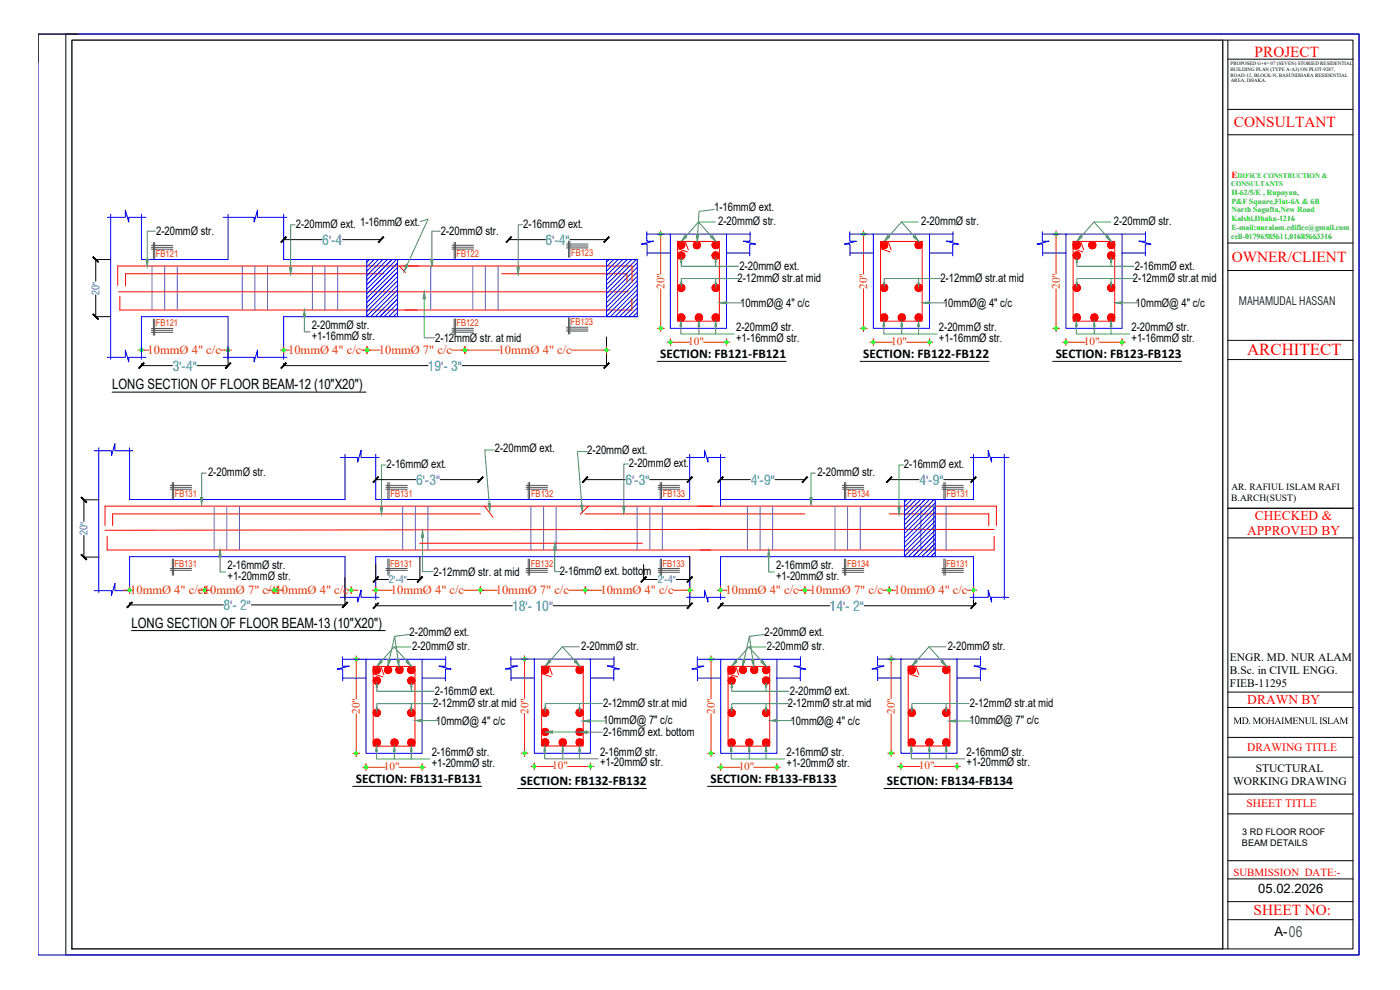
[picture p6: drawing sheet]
<svg xmlns="http://www.w3.org/2000/svg" width="420mm" height="297mm" viewBox="0 0 420 297" stroke-linecap="round" stroke-linejoin="round" font-family="sans-serif">
<defs><g id="words">
<text font-size="5" fill="#f00" x="374.3" y="106.4">ARCHITECT</text>
<g font-size="4.6" fill="#f00">
<text x="376.5" y="17">PROJECT</text>
<text x="370.3" y="38.2">CONSULTANT</text>
<text x="369.7" y="78.5">OWNER/CLIENT</text>
<text x="376.2" y="274.6">SHEET NO:</text>
</g>
<text font-size="4.6" fill="#545454" x="386.8" y="281.2">06</text>
<g font-size="4.3">
<text x="33.6" y="116.8">LONG SECTION OF FLOOR BEAM-12 (10&quot;X20&quot;)</text>
<text x="39.4" y="188.3">LONG SECTION OF FLOOR BEAM-13 (10&quot;X20&quot;)</text>
</g>
<g font-size="4.1" fill="#00a5dd">
<text x="96.7" y="73.4">6'-4</text>
<text x="163.7" y="73.4">6'-4&quot;</text>
<text x="51.8" y="111.2">3'-4&quot;</text>
<text x="128.4" y="111.2">19'- 3&quot;</text>
<text x="124.9" y="145.4">6'-3&quot;</text>
<text x="187.7" y="145.4">6'-3&quot;</text>
<text x="225.3" y="145.4">4'-9&quot;</text>
<text x="275.9" y="145.4">4'-9&quot;</text>
<text x="67.1" y="183">8'- 2&quot;</text>
<text x="153.7" y="183.2">18'- 10&quot;</text>
<text x="249" y="183.3">14'- 2&quot;</text>
</g>
<g font-size="4">
<text x="198.1" y="107.5">SECTION: FB121-FB121</text>
<text x="259" y="107.5">SECTION: FB122-FB122</text>
<text x="316.8" y="107.5">SECTION: FB123-FB123</text>
<text x="106.8" y="235">SECTION: FB131-FB131</text>
<text x="156.2" y="235.6">SECTION: FB132-FB132</text>
<text x="213.2" y="235">SECTION: FB133-FB133</text>
<text x="266.2" y="235.6">SECTION: FB134-FB134</text>
</g>
<g font-size="4" fill="#f00">
<text x="376.6" y="155.9">CHECKED &amp;</text>
<text x="374.3" y="160.5">APPROVED BY</text>
<text x="374.3" y="211.1">DRAWN BY</text>
</g>
<g font-size="3.9">
<text x="377.6" y="268.1">05.02.2026</text>
<text x="382.5" y="281">A-</text>
</g>
<g font-size="3.8" fill="#dd3700">
<text x="44.3" y="106.3">10mmØ 4&quot; c/c</text>
<text x="86.5" y="106.3">10mmØ 4&quot; c/c</text>
<text x="113.7" y="106.3">10mmØ 7&quot; c/c</text>
<text x="149.6" y="106.3">10mmØ 4&quot; c/c</text>
<text x="39.1" y="178.3">10mmØ 4&quot; c/c10mmØ 7&quot; c/c10mmØ 4&quot; c/c</text>
<text x="117.3" y="178.3">10mmØ 4&quot; c/c</text>
<text x="148.8" y="178.3">10mmØ 7&quot; c/c</text>
<text x="180.2" y="178.3">10mmØ 4&quot; c/c</text>
<text x="217.7" y="178.3">10mmØ 4&quot; c/c</text>
<text x="243.1" y="178.3">10mmØ 7&quot; c/c</text>
<text x="268.4" y="178.3">10mmØ 4&quot; c/c</text>
</g>
<g font-size="3.6">
<text x="214.3" y="63.4">1-16mmØ ext.</text>
<text x="46.8" y="70.4">2-20mmØ str.</text>
<text x="88.8" y="68.5">2-20mmØ ext. 1-16mmØ ext.</text>
<text x="132.3" y="70.4">2-20mmØ str.</text>
<text x="157" y="68.5">2-16mmØ ext.</text>
<text x="215.5" y="67.5">2-20mmØ str.</text>
<text x="276.5" y="67.5">2-20mmØ str.</text>
<text x="334.2" y="67.5">2-20mmØ str.</text>
<text x="221.9" y="80.9">2-20mmØ ext.</text>
<text x="340.6" y="80.9">2-16mmØ ext.</text>
<text x="221.3" y="84.7">2-12mmØ str.at mid</text>
<text x="282.2" y="84.7">2-12mmØ str.at mid</text>
<text x="340" y="84.7">2-12mmØ str.at mid</text>
<text x="222.2" y="92.2">10mmØ@ 4&quot; c/c</text>
<text x="283" y="92.2">10mmØ@ 4&quot; c/c</text>
<text x="340.8" y="92.2">10mmØ@ 4&quot; c/c</text>
<text x="93.5" y="101.9">+1-16mmØ str.</text>
<text x="93.5" y="98.8">2-20mmØ str.</text>
<text x="220.9" y="99.4">2-20mmØ str.</text>
<text x="281.8" y="99.4">2-20mmØ str.</text>
<text x="339.6" y="99.4">2-20mmØ str.</text>
<text x="130.6" y="102.6">2-12mmØ str. at mid</text>
<text x="220.9" y="102.5">+1-16mmØ str.</text>
<text x="281.8" y="102.5">+1-16mmØ str.</text>
<text x="339.6" y="102.5">+1-16mmØ str.</text>
<text x="148.5" y="135.7">2-20mmØ ext.</text>
<text x="176.3" y="136.1">2-20mmØ ext.</text>
<text x="62.4" y="142.8">2-20mmØ str.</text>
<text x="116" y="140.5">2-16mmØ ext.</text>
<text x="188.8" y="140.2">2-20mmØ ext.</text>
<text x="245.3" y="142.8">2-20mmØ str.</text>
<text x="271.3" y="140.5">2-16mmØ ext.</text>
<text x="68.3" y="173.9">+1-20mmØ str.</text>
<text x="68.3" y="170.8">2-16mmØ str.</text>
<text x="130.1" y="172.8">2-12mmØ str. at mid</text>
<text x="168" y="172.6">2-16mmØ ext. bottom</text>
<text x="232.9" y="173.9">+1-20mmØ str.</text>
<text x="232.9" y="170.8">2-16mmØ str.</text>
<text x="122.9" y="190.9">2-20mmØ ext.</text>
<text x="229.4" y="190.9">2-20mmØ ext.</text>
<text x="123.7" y="195.1">2-20mmØ str.</text>
<text x="174.4" y="195.1">2-20mmØ str.</text>
<text x="230.2" y="195.1">2-20mmØ str.</text>
<text x="284.4" y="195.1">2-20mmØ str.</text>
<text x="130.5" y="208.4">2-16mmØ ext.</text>
<text x="237" y="208.4">2-20mmØ ext.</text>
<text x="130" y="212.2">2-12mmØ str.at mid</text>
<text x="181" y="212.1">2-12mmØ str.at mid</text>
<text x="236.5" y="212.2">2-12mmØ str.at mid</text>
<text x="291.1" y="212.1">2-12mmØ str.at mid</text>
<text x="130.8" y="217.6">10mmØ@ 4&quot; c/c</text>
<text x="181" y="217.3">10mmØ@ 7&quot; c/c</text>
<text x="181" y="220.9">2-16mmØ ext. bottom</text>
<text x="237.3" y="217.6">10mmØ@ 4&quot; c/c</text>
<text x="291" y="217.3">10mmØ@ 7&quot; c/c</text>
<text x="129.6" y="226.9">2-16mmØ str.</text>
<text x="180.1" y="226.9">2-16mmØ str.</text>
<text x="236" y="226.9">2-16mmØ str.</text>
<text x="290.1" y="226.9">2-16mmØ str.</text>
<text x="129.6" y="230">+1-20mmØ str.</text>
<text x="180.1" y="230">+1-20mmØ str.</text>
<text x="236" y="230">+1-20mmØ str.</text>
<text x="290.1" y="230">+1-20mmØ str.</text>
</g>
<g font-size="3.4" fill="#dd3700">
<text x="199.4" y="86.7" transform="rotate(-90 199.4 86.7)">20&quot;</text>
<text x="260.3" y="86.7" transform="rotate(-90 260.3 86.7)">20&quot;</text>
<text x="318.1" y="86.7" transform="rotate(-90 318.1 86.7)">20&quot;</text>
<text x="206.6" y="103.5">10&quot;</text>
<text x="267.5" y="103.5">10&quot;</text>
<text x="325.3" y="103.5">10&quot;</text>
<text x="108" y="214.2" transform="rotate(-90 108 214.2)">20&quot;</text>
<text x="158.6" y="214.2" transform="rotate(-90 158.6 214.2)">20&quot;</text>
<text x="214.5" y="214.2" transform="rotate(-90 214.5 214.2)">20&quot;</text>
<text x="268.5" y="214.2" transform="rotate(-90 268.5 214.2)">20&quot;</text>
<text x="115.2" y="231">10&quot;</text>
<text x="165.7" y="230.8">10&quot;</text>
<text x="221.7" y="231">10&quot;</text>
<text x="275.7" y="230.8">10&quot;</text>
</g>
<g font-size="3.4">
<text x="371.8" y="91.5">MAHAMUDAL HASSAN</text>
<text x="369.1" y="198.2">ENGR. MD. NUR ALAM</text>
<text x="369.1" y="202.1">B.Sc. in CIVIL ENGG.</text>
<text x="369.1" y="206">FIEB-11295</text>
<text x="376.9" y="231.5">STUCTURAL</text>
<text x="370.1" y="235.4">WORKING DRAWING</text>
</g>
<g font-size="3.4" fill="#f00">
<text x="374.3" y="225.2">DRAWING TITLE</text>
<text x="374.1" y="242.2">SHEET TITLE</text>
</g>
<text font-size="3.3" fill="#f00" x="370.2" y="262.7">SUBMISSION DATE:-</text>
<g font-size="3" fill="#00a5dd">
<text x="29.8" y="88.4" transform="rotate(-90 29.8 88.4)">20&quot;</text>
<text x="26.3" y="160.5" transform="rotate(-90 26.3 160.5)">20&quot;</text>
<text x="116.7" y="175">2'-4&quot;</text>
<text x="197.4" y="175">2'-4&quot;</text>
</g>
<g font-size="3">
<text x="370.1" y="217.2">MD.</text>
<text x="381.5" y="217.2">ISLAM</text>
</g>
<g font-size="2.9">
<text x="369.6" y="147">AR. RAFIUL ISLAM RAFI</text>
<text x="369.5" y="150.3">B.ARCH(SUST)</text>
</g>
<text font-size="2.8" fill="#f00" x="369.6" y="53.4">E</text>
<g font-size="2.8" fill="#dd3700">
<text x="46.8" y="77.1">FB121</text>
<text x="137" y="77.1">FB122</text>
<text x="171.4" y="76.8">FB123</text>
<text x="46.8" y="97.9">FB121</text>
<text x="137" y="97.9">FB122</text>
<text x="171.3" y="97.6">FB123</text>
<text x="52.4" y="149.2">FB131</text>
<text x="117.2" y="149.2">FB131</text>
<text x="159.4" y="149.2">FB132</text>
<text x="198.9" y="149.2">FB133</text>
<text x="254.3" y="149.2">FB134</text>
<text x="284" y="149.2">FB131</text>
<text x="52.4" y="170">FB131</text>
<text x="117.1" y="170">FB131</text>
<text x="159.3" y="170">FB132</text>
<text x="198.8" y="170">FB133</text>
<text x="254.2" y="170">FB134</text>
<text x="284" y="170">FB131</text>
</g>
<g font-size="2.7">
<text x="372.8" y="250.5">3 RD FLOOR ROOF</text>
<text x="372.7" y="253.8">BEAM DETAILS</text>
</g>
<g font-size="2.3" fill="#2eb800">
<text x="369.6" y="58.5">H-62/5/E , Rupayan,</text>
<text x="369.6" y="61.1">P&amp;F Square,Flat-6A &amp; 6B</text>
<text x="369.6" y="63.7">North Sagufta,New Road</text>
<text x="369.5" y="71.6">cell-01796585611,01685663316</text>
<text x="369.6" y="66.4">Kalshi,Dhaka-1216</text>
<text x="369.6" y="69">E-mail:nuralam.edifice@gmail.com</text>
</g>
<g font-size="2.1" fill="#2eb800">
<text x="371.4" y="53.4">DIFICE CONSTRUCTION &amp;</text>
<text x="369.5" y="55.9">CONSULTANTS</text>
</g>
<g font-size="1.5">
<text x="369.3" y="19.6">PROPOSED G+6= 07 (SEVEN) STORIED RESIDENTIAL</text>
<text x="369.3" y="21.3">BUILDING PLAN (TYPE A-A3) ON PLOT-9287,</text>
<text x="369.3" y="23">ROAD-12, BLOCK-N, BASUNDHARA RESIDENTIAL</text>
<text x="369.3" y="24.7">AREA, DHAKA.</text>
</g>
</g></defs>
<!-- layer: Rod -->
<g fill="none" stroke="#f00" stroke-width=".3">
<path d="M119.9 79.9l1.8 1.9M203.4 72.4h12.5v24h-12.5zM206.6 75l-.9-2.6h-2.3v2.2l2.9 1M264.3 72.4h12.5v24h-12.5zM267.4 75l-.8-2.6h-2.3v2.2l2.9 1M322.1 72.4h12.4v24h-12.4zM325.2 75l-.9-2.6h-2.2v2.2l2.8 1M35.6 87.6h152.9M36 88.9v4.1h153.6v-3.4M115.3 82.1h-77.6v3.7M150.5 82.1h37.7v2.5M189.7 84.7v-4.9h-154.4v5.9"/>
<path d="M31.5 157.7v-5.8h267.5v5.8M144.2 154.2h-110.4v3.5M145.4 151.9l2.5 3.3M175.6 154.2h65.9M176.6 151.9l-2.5 2.4M209.5 158.8h88.9M213.2 158.8l-181.7 .3M266.9 154.2h29.8v3.5M32.2 160.9v4.1h266.2v-4.1M126 163h66.8M112 200h12.5v23.9h-12.5zM162.5 199.9h12.5v23.9h-12.5z"/>
<path d="M218.5 200h12.5v23.9h-12.5zM272.6 199.9h12.5v23.9h-12.5zM115.2 202.5l-.9-2.5h-2.3v2.2l2.9 .9M165.7 202.5l-.9-2.6h-2.3v2.2l2.9 .9M221.7 202.5l-.9-2.5h-2.3v2.2l2.9 .9M275.7 202.5l-.8-2.6h-2.3v2.2l2.8 .9"/>
</g>
<!-- layer: concrete -->
<g fill="none" stroke="#00f" stroke-width=".3">
<path d="M32.2 65.2h5.4v-2.2l1 3.6v-1.4h5.2M33.2 64.3v43.5M42.4 64.3v13.6h26v-13.6M67 65.2h9.3v1.4l1-3.6v2.2h8.8M85.1 64.3v13.6h106.4M191.5 95h-106.4v12.8M32.2 107.2h5.4v-2.2l1 3.6v-1.4h5.2M42.4 107.8v-12.8h26v12.8M67 107.2h9.3v1.4l1-3.6v2.2h8.8M28.3 135.3h5.2v1.4l1-3.6v2.2h5.4M29.7 134.3v43.6M38.9 134.3v15.6h64.6v-13.6"/>
<path d="M102.1 137.3h5.2v1.4l1.1-3.6v2.2h5.3M112.8 136.3v13.6h94.2v-13.6M206.1 137.3h5.3v-2.2l1.1 3.6v-1.4h5.1M216.2 136.3v15.6M291.2 137.3h5.4v-2.2l1 3.6v-1.4h5.2M292.2 136.3v13.6h-76M301.4 136.3v43.5M28.3 177.2h5.2v1.5l1-3.6v2.1h5.4M38.9 177.9v-10.9h64.6v12.8M102.1 179.2h5.2v1.5l1.1-3.6v2.1h5.3M112.8 179.8v-12.8h94.2v12.8M206.1 179.2h5.3v-2.1l1.1 3.6v-1.5h5.1"/>
<path d="M216.2 179.8v-12.8h76v12.8M291.2 179.2h5.4v-2.1l1 3.6v-1.5h5.2"/>
</g>
<!-- layer: Tex -->
<g fill="#4a955d" stroke="#4a955d" stroke-width=".3">
<path d="M114.2 152.2h.6l-.3 2.1z"/>
<path d="M186.9 151.9h.7l-.4 2.1z"/>
<path d="M126.8 159.3l.4 2h-.7z"/>
<path d="M114.2 198.2l.5 .4-1.6 1.4z"/>
<path d="M124.7 216.2l2-.3v.6z"/>
<path d="M121.9 198.7l.5-.5 1.1 1.8z"/>
<path d="M113 223.9l.2 1.5h-.5z"/>
<path d="M123.4 223.9l.3 1.5h-.5z"/>
<path d="M113.1 205.2l.2 1h-.4z"/>
<path d="M123.4 205.1l.2 1h-.3z"/>
<path d="M118.3 223.9l.3 1.5h-.5z"/>
<path d="M112.9 212.3h.4l-.2 1z"/>
<path d="M123.3 212.4h.3l-.2 1z"/>
<path d="M164.7 198.2l.5 .4-1.6 1.3z"/>
<path d="M174.9 216.3l2-.3v.7z"/>
<path d="M172.4 198.6l.5-.4 1.1 1.7z"/>
<path d="M163.5 223.8l.2 1.6h-.5z"/>
<path d="M173.9 223.8l.3 1.6h-.5z"/>
<path d="M168.9 223.8l.2 1.6h-.5z"/>
<path d="M163.5 212.3h.3l-.2 1z"/>
<path d="M173.8 212.4h.3l-.2 1z"/>
<path d="M269.5 152.2h.7l-.4 2.1z"/>
<path d="M230.7 165l.3 2.1h-.6z"/>
<path d="M243.1 149.3h.6l-.3 2.1z"/>
<path d="M91.3 93l.4 2.1h-.7z"/>
<path d="M129.3 77.8h.6l-.3 2z"/>
<path d="M127.3 87.6l.4 2h-.7z"/>
<path d="M205.6 70.7l.5 .4-1.6 1.3z"/>
<path d="M216.1 90.9l2-.4v.7z"/>
<path d="M213.3 71.1l.5-.4 1.1 1.7z"/>
<path d="M204.3 96.4l.3 1.5h-.5z"/>
<path d="M214.8 96.4l.2 1.5h-.5z"/>
<path d="M204.5 77.7l.1 1h-.3z"/>
<path d="M214.8 77.6l.2 1h-.4z"/>
<path d="M209.7 96.4l.3 1.5h-.5z"/>
<path d="M204.3 84.8h.3l-.1 1z"/>
<path d="M214.6 84.9h.4l-.2 1z"/>
<path d="M166.5 163l.3 2h-.7z"/>
<path d="M163.8 219.7l2-.4v.7z"/>
<path d="M174.1 219.7l2.1-.4v.7z"/>
<path d="M266.4 70.7l.6 .4-1.6 1.3z"/>
<path d="M277 90.9l2-.4v.7z"/>
<path d="M274.1 71.1l.5-.4 1.1 1.7z"/>
<path d="M265.2 96.4l.3 1.5h-.5z"/>
<path d="M275.7 96.4l.2 1.5h-.5z"/>
<path d="M270.6 96.4l.3 1.5h-.5z"/>
<path d="M265.2 84.8h.3l-.1 1z"/>
<path d="M275.5 84.9h.3l-.1 1z"/>
<path d="M66.1 165l.3 2.1h-.7z"/>
<path d="M116.5 197.9l.7 .1-.8 2z"/>
<path d="M174.3 151.7l.6-.1-.1 2z"/>
<path d="M209 70.4l.7 .1-.5 2z"/>
<path d="M121.9 79.4l.6 .2-1.2 1.8z"/>
<path d="M86.9 80.2h.7l-.4 2.1z"/>
<path d="M155.2 80.2h.7l-.4 2.1z"/>
<path d="M43.8 77.8h.7l-.3 2z"/>
<path d="M324.3 70.7l.5 .4-1.6 1.3z"/>
<path d="M334.8 90.9l2-.4v.7z"/>
<path d="M331.9 71.1l.5-.4 1.1 1.7z"/>
<path d="M323 96.4l.3 1.5h-.5z"/>
<path d="M333.4 96.4l.3 1.5h-.5z"/>
<path d="M323.2 77.7l.1 1h-.3z"/>
<path d="M333.4 77.6l.2 1h-.3z"/>
<path d="M328.4 96.4l.3 1.5h-.5z"/>
<path d="M323 84.8h.3l-.1 1z"/>
<path d="M333.3 84.9h.3l-.2 1z"/>
<path d="M60.2 149.3h.7l-.4 2.1z"/>
<path d="M146.5 151.2l.7-.1-.2 2.1z"/>
<path d="M119.1 198l.7-.1-.1 2.1z"/>
<path d="M220.7 198.2l.5 .4-1.6 1.4z"/>
<path d="M231.2 216.2l2-.3v.6z"/>
<path d="M228.4 198.7l.5-.5 1.1 1.8z"/>
<path d="M219.4 223.9l.3 1.5h-.5z"/>
<path d="M229.9 223.9l.3 1.5h-.6z"/>
<path d="M219.6 205.2l.2 1h-.4z"/>
<path d="M229.9 205.1l.2 1h-.4z"/>
<path d="M224.9 223.9l.2 1.5h-.5z"/>
<path d="M219.4 212.3h.4l-.2 1z"/>
<path d="M229.7 212.4h.4l-.2 1z"/>
<path d="M223 197.9l.6 .1-.7 2z"/>
<path d="M225.6 198l.7-.1-.1 2.1z"/>
<path d="M274.7 198.2l.5 .4-1.6 1.3z"/>
<path d="M284.9 216.3l2.1-.3v.7z"/>
<path d="M282.4 198.6l.5-.4 1.1 1.7z"/>
<path d="M273.5 223.8l.3 1.6h-.6z"/>
<path d="M284 223.8l.2 1.6h-.5z"/>
<path d="M278.9 223.8l.3 1.6h-.5z"/>
<path d="M273.5 212.3h.3l-.1 1z"/>
<path d="M283.8 212.4h.3l-.1 1z"/>
</g>
<g fill="none" stroke="#4a955d" stroke-width=".3">
<path d="M46.7 69.4h-2.5v8.4M88.5 67.5h-1.3v12.7M126.2 66.4l2.3-.6-6.3 13.7M132.1 69.4h-2.5v8.4M156.8 67.5h-1.3v12.7M204.5 78.7v1.2h17.1M209.6 66.6l3.9 4.3M214.4 62.8l-4.6 .6-.4 7.1M214.7 66.6h-5.1l-3.8 4.3M214.8 78.6v1.3M270.5 66.6l3.9 4.3M275.6 66.6h-5.1l-3.8 4.3"/>
<path d="M323.2 78.7v1.2h17.1M328.3 66.6l3.9 4.3M333.4 66.6h-5.1l-3.8 4.3M333.4 78.6v1.3M91.3 95.1v4.5h1.7M127.3 89.6v11.8h3.2M204.3 97.9v2.3h16.1M209.7 97.9v2.3M214.8 83.6v1.3M214.8 97.9v2.3M218.1 90.9h4.6M221.6 83.6h-17.1v1.2"/>
<path d="M265.2 97.9v2.3h16.1M270.6 97.9v2.3M275.7 83.6v1.3M275.7 97.9v2.3M279 90.9h4.6M282.5 83.6h-17.1v1.2M323 97.9v2.3h16.1M328.4 97.9v2.3M333.4 83.6v1.3M333.4 97.9v2.3M336.8 90.9h4.6M340.3 83.6h-17.1v1.2"/>
<path d="M115.8 139.5h-1.3v12.7M148.4 135h-2.9l1.3 16.2M176.1 135.5h-2.8l1.3 16.1M188.5 139.2h-1.3v12.7M271.1 139.5h-1.3v12.7M61.8 142h-1.3v7.3M244.7 142h-1.3v7.3M66.1 167.1v4.5h1.6M126.8 161.3v10.2h3.2M166.5 165v6.5h1.7M230.7 167.1v4.5h1.7M118.3 194.1l3.9 4.3"/>
<path d="M118.6 190.9l.9 7M123 190.3l-4.6 .6-1.6 7.1M123.3 194.1h-5l-3.8 4.3M168.8 194.1l3.9 4.3M173.8 194.1h-5l-3.8 4.3M224.7 194.1l3.9 4.3M225 190.9l.9 7M229.5 190.3l-4.6 .6-1.6 7.1M229.8 194.1h-5.1l-3.8 4.3M278.8 194.1l3.9 4.3M283.9 194.1h-5.1l-3.8 4.3M113.1 206.2v1.2h17.2"/>
<path d="M123.4 206.1v1.3M123.4 211.1v1.3M126.7 216.2h4.6M130.3 211.1h-17.2v1.2M165.8 219.6h8.1M173.9 211.1v1.3M176.2 219.7h4.5M176.9 216.3h4.7M180.8 211.1h-17.2v1.2M219.6 206.2v1.2h17.2M229.9 206.1v1.3M229.9 211.1v1.3"/>
<path d="M233.2 216.2h4.6M236.8 211.1h-17.2v1.2M284 211.1v1.3M287 216.3h4.6M290.8 211.1h-17.1v1.2M113 225.4v2.3h16M118.3 225.4v2.3M123.4 225.4v2.3M163.5 225.4v2.3h16M168.9 225.4v2.3M173.9 225.4v2.3M219.4 225.4v2.3h16.1"/>
<path d="M224.9 225.4v2.3M229.9 225.4v2.3M273.5 225.4v2.3h16M278.9 225.4v2.3M284 225.4v2.3"/>
</g>
<!-- layer: dimension -->
<g fill="none" stroke="#000" stroke-width=".3">
<path d="M33.2 77.9h-4.5v6.4M85.1 71.7v.2h11.5M114.3 71.7v.2h-11.5M152.7 71.7v.2h11M182 71.7v.2h-10.9M28.7 88.5v6.5h4.5M42.4 109.1v.6h9.4M68.4 104.7v5h-9.3M85.1 109.1v.6h43.3M182 101.1v8.6h-43.3M29.7 150h-4.5v6.4M112.8 143.8l12 .1"/>
<path d="M144.2 143.8l-12 .1M175.6 143.8l12 .1M207 143.8l-12 .1M216.2 143.8l9 .1M241.5 143.8l-8.9 .1M266.9 143.8l8.9 .1M292.2 143.8l-9 .1M25.2 160.6v6.5h4.5M103.5 173.2v8.3h-28.1M112.8 169.4v4.5h3.8M126 167v6.9h-3.8M193.2 169.4v4.5h4.1"/>
<path d="M202.9 173.9h4.1M207 167v14.8h-40.9M292.2 173.2v8.6h-32.8M38.9 180.8v.7h28.1M112.8 181.1v.7h40.9M216.2 181.1v.7h32.8"/>
</g>
<g fill="#000" stroke="#000" stroke-width=".3">
<path d="M27.9 77.1l1.5 1.6 .1-.2zM27.9 77.1l.1-.1 1.5 1.5z"/>
<path d="M85.8 71l-1.4 1.7 1.6-1.5zM85.8 71l-1.4 1.7-.1-.1z"/>
<path d="M115 71l-1.5 1.6 .2 .1zM115 71l.2 .2-1.5 1.5z"/>
<path d="M153.4 71l-1.4 1.7 1.5-1.5zM153.4 71l-1.4 1.7-.1-.1z"/>
<path d="M182.7 71l-1.5 1.6 .1 .1zM182.7 71l.2 .2-1.6 1.5z"/>
<path d="M28 94.2l-.1 .1 1.6 1.4zM27.9 94.3l1.6 1.4-.1 .2z"/>
<path d="M43.1 108.9l-1.3 1.6 1.5-1.5zM43.1 108.9l-1.3 1.6-.2-.1z"/>
<path d="M67.6 110.4l.2 .1 1.3-1.6zM69.1 108.9l.2 .1-1.5 1.5z"/>
<path d="M85.8 108.9l-1.4 1.6 1.6-1.5zM85.8 108.9l-1.4 1.6-.1-.1z"/>
<path d="M182.7 108.9l-1.5 1.5 .1 .1zM182.7 108.9l.2 .1-1.6 1.5z"/>
<path d="M24.3 149.3l1.6 1.5 .1-.2zM24.3 149.3l.2-.2 1.5 1.5z"/>
<path d="M113.5 143.1l-1.4 1.7 1.5-1.6zM113.5 143.1l-1.4 1.7-.2-.2z"/>
<path d="M144.9 143.1l-1.6 1.5 .2 .2zM144.9 143.1l.1 .1-1.5 1.6z"/>
<path d="M176.3 143.1l-1.4 1.7 1.5-1.6zM176.3 143.1l-1.4 1.7-.2-.2z"/>
<path d="M207.7 143.1l-1.6 1.5 .2 .2zM207.7 143.1l.1 .1-1.5 1.6z"/>
<path d="M216.9 143.1l-1.4 1.7 1.6-1.6zM216.9 143.1l-1.4 1.7-.1-.2z"/>
<path d="M242.2 143.1l-1.5 1.5 .2 .2zM242.2 143.1l.2 .1-1.5 1.6z"/>
<path d="M267.5 143.1l-1.3 1.7 1.5-1.6zM267.5 143.1l-1.3 1.7-.2-.2z"/>
<path d="M292.8 143.1l-1.5 1.5 .2 .2zM292.8 143.1l.2 .1-1.5 1.6z"/>
<path d="M24.5 166.3l-.2 .2 1.7 1.3zM24.3 166.5l1.7 1.3-.1 .2z"/>
<path d="M113.5 173l-1.4 1.7 1.5-1.5zM113.5 173l-1.4 1.7-.1-.1z"/>
<path d="M125.2 174.6l.1 .1 1.4-1.7zM126.7 173l.2 .2-1.6 1.5z"/>
<path d="M193.9 173l-1.4 1.7 1.5-1.5zM192.3 174.6l1.6-1.6-1.4 1.7z"/>
<path d="M206.1 174.6l.2 .1 1.4-1.7zM207.7 173l.1 .2-1.5 1.5z"/>
<path d="M39.6 180.7l-1.4 1.6 1.5-1.5zM39.6 180.7l-1.4 1.6-.2-.1z"/>
<path d="M104.2 180.7l-1.5 1.5 .2 .1zM104.2 180.7l.2 .1-1.5 1.5z"/>
<path d="M113.5 180.9l-1.4 1.7 1.5-1.6zM112 182.4l1.5-1.5-1.4 1.7z"/>
<path d="M206.1 182.4l.2 .2 1.4-1.7zM207.7 180.9l.1 .1-1.5 1.6z"/>
<path d="M216.9 180.9l-1.4 1.7 1.6-1.6zM216.9 180.9l-1.4 1.7-.1-.2z"/>
<path d="M291.3 182.4l.2 .2 1.3-1.7zM292.8 180.9l.2 .1-1.5 1.6z"/>
</g>
<!-- layer: REINF -->
<g fill="none" stroke="#5e67af" stroke-width=".3">
<path d="M45.6 79.8v13.2M49.4 79.8v13.2M53.2 79.8v13.2M72.7 79.8v13.2M76.5 79.8v13.2M80.3 79.8v13.2M93.8 79.8v13.2M97.5 79.8v13.2M101.3 79.8v13.2M129.3 79.8v13.2M141.9 79.8v13.2M145.7 79.8v13.2"/>
<path d="M149.5 79.8v13.2M64.3 151.9v13.1M68.1 151.9v13.1M71.9 151.9v13.1M120.8 151.9v13.1M124.7 151.9v13.1M128.4 151.9v13.1M159.3 151.9v13.1M163.1 151.9v13.1M166.9 151.9v13.1M191.2 151.9v13.1M195 151.9v13.1"/>
<path d="M198.8 151.9v13.1M224.3 151.9v13.1M228.1 151.9v13.1M231.9 151.9v13.1M250.6 151.9v13.1M254.4 151.9v13.1M258.2 151.9v13.1M276.3 151.9v13.1M280.1 151.9v13.1M283.9 151.9v13.1"/>
</g>
<!-- layer: Tex -->
<g fill="none" stroke="#dd3700" stroke-width=".3">
<path d="M198.3 70.2h1h-1v12M198.3 69.2v1h-1M259.2 70.2h1h-1v12M259.2 69.2v1h-1.1M316.9 70.2h1.1h-1.1v12M316.9 69.2v1h-1M198.3 86.6v11.9h-1M198.3 98.5h1h-1v1M259.2 86.6v11.9h-1.1M259.2 98.5h1h-1v1M316.9 86.6v11.9h-1M316.9 98.5h1.1h-1.1v1"/>
<path d="M41.4 105h1v1.1v-2.1v1h2.3M66.2 105h2.2v1.1v-2.1v1h1.1M84.1 105h1v1.1v-2.1v1h1.8M108.4 105h1.7v1.1v-2.1v1h4M135.5 105h4v1.1v-2.1v1h10.6M171.5 105h10.5v1.1v-2.1v1h1M200.2 102.7h1v1M201.2 102.7v-1v1h5.8M211.1 102.7h6.9v1M218 102.7v-1v1h1.1M261.1 102.7h1v1M262.1 102.7v-1v1h5.8"/>
<path d="M272 102.7h7v1M279 102.7v-1v1h1M318.9 102.7h1v1M319.9 102.7v-1v1h5.8M329.8 102.7h6.9v1M336.7 102.7v-1v1h1.1M36.9 177.1h2v1v-2v1h1M59.5 177.1h2v1v-2v1h2M80.2 177.1h2.1v1v-2v1h1M82.2 177.1h1v1v-2v1h2M104.4 177.1h1v1v-2v1h2M111.7 177.1h1.1v1v-2v1h5"/>
<path d="M139.2 177.1h5v1v-2v1h5M170.6 177.1h5.1v1v-2v1h4.9M202 177.1h5v1v-2v1h1M215.2 177.1h1v1v-2v1h2M239.6 177.1h1.9v1v-2v1h2M265 177.1h1.9v1v-2v1h1.9M290.2 177.1h2v1v-2v1h1M106.9 197.8h1h-1v11.9M106.9 196.8v1h-1M157.4 197.8h1h-1v11.8M157.4 196.7v1.1h-1M213.4 197.8h1h-1v11.9"/>
<path d="M213.4 196.8v1h-1M267.4 197.8h1.1h-1.1v11.8M267.4 196.7v1.1h-1M106.9 214.1v11.9h-1M157.4 214.1v11.9h-1M213.4 214.1v11.9h-1M267.4 214.1v11.9h-1M106.9 226h1h-1v1M108.8 230.2h1v1M109.8 230.2v-1v1h5.8M119.7 230.2h7v1M126.7 230.2v-1v1h1"/>
<path d="M157.4 226h1h-1v1M159.3 230h1v1M160.3 230v-1v1h5.8M170.3 230h6.9v1M177.2 230v-1v1h1.1M213.4 226h1h-1v1M215.3 230.2h1v1M216.3 230.2v-1v1h5.8M226.2 230.2h7v1M233.2 230.2v-1v1h1M267.4 226h1.1h-1.1v1M269.4 230h1v1"/>
<path d="M270.4 230v-1v1h5.7M280.3 230h6.9v1M287.2 230v-1v1h1"/>
</g>
<g fill="#0f0" stroke="#0f0" stroke-width=".3">
<path d="M112.4 177.1l.1 .2 .3-.2zM112.5 177.3l.3-.2-.2 .3zM112.8 177.1l-.2 .3 .2 .1z"/>
<path d="M112.8 177.1v.4l.2-.1zM112.8 177.1l.3 .2-.1 .1zM112.8 177.1l.3 .2v-.2z"/>
<path d="M112.8 177.1h.3v-.2zM113 176.8l.1 .1-.3 .2zM112.8 176.7v.4l.2-.3z"/>
<path d="M112.6 176.8l.2 .3v-.4zM112.6 176.8l.2 .3-.3-.2zM112.5 176.9l-.1 .2h.4z"/>
<path d="M144.2 177.1h.4l-.1-.2zM144.4 176.8l.1 .1-.3 .2zM144.2 176.7v.4l.2-.3z"/>
<path d="M144 176.8l.2 .3v-.4zM144 176.8l.2 .3-.3-.2zM143.9 176.9l-.1 .2h.4z"/>
<path d="M143.8 177.1l.1 .2 .3-.2zM143.9 177.3l.3-.2-.2 .3zM144.2 177.1l-.2 .3 .2 .1z"/>
<path d="M144.2 177.1v.4l.2-.1zM144.2 177.1l.3 .2-.1 .1zM144.2 177.1l.3 .2 .1-.2z"/>
<path d="M143.8 177.1l.1 .2 .3-.2zM143.9 177.3l.3-.2-.2 .3zM144.2 177.1l-.2 .3 .2 .1z"/>
<path d="M144.2 177.1v.4l.2-.1zM144.2 177.1l.3 .2-.1 .1zM144.2 177.1l.3 .2 .1-.2z"/>
<path d="M144.2 177.1h.4l-.1-.2zM144.4 176.8l.1 .1-.3 .2zM144.2 176.7v.4l.2-.3z"/>
<path d="M144 176.8l.2 .3v-.4zM144 176.8l.2 .3-.3-.2zM143.9 176.9l-.1 .2h.4z"/>
<path d="M175.7 177.1h.4l-.1-.2zM175.8 176.8l.2 .1-.3 .2zM175.7 176.7v.4l.1-.3z"/>
<path d="M175.5 176.8l.2 .3v-.4zM175.5 176.8l.2 .3-.4-.2zM175.3 176.9v.2h.4z"/>
<path d="M175.3 177.1v.2l.4-.2zM175.3 177.3l.4-.2-.2 .3zM175.7 177.1l-.2 .3 .2 .1z"/>
<path d="M175.7 177.1v.4l.1-.1zM175.7 177.1l.3 .2-.2 .1zM175.7 177.1l.3 .2 .1-.2z"/>
<path d="M175.3 177.1v.2l.4-.2zM175.3 177.3l.4-.2-.2 .3zM175.7 177.1l-.2 .3 .2 .1z"/>
<path d="M175.7 177.1v.4l.1-.1zM175.7 177.1l.3 .2-.2 .1zM175.7 177.1l.3 .2 .1-.2z"/>
<path d="M175.7 177.1h.4l-.1-.2zM175.8 176.8l.2 .1-.3 .2zM175.7 176.7v.4l.1-.3z"/>
<path d="M175.5 176.8l.2 .3v-.4zM175.5 176.8l.2 .3-.4-.2zM175.3 176.9v.2h.4z"/>
<path d="M207 177.1h.4l-.1-.2zM207.2 176.8l.1 .1-.3 .2zM207 176.7v.4l.2-.3z"/>
<path d="M206.8 176.8l.2 .3v-.4zM206.8 176.8l.2 .3-.3-.2zM206.7 176.9l-.1 .2h.4z"/>
<path d="M206.6 177.1l.1 .2 .3-.2zM206.7 177.3l.3-.2-.2 .3zM207 177.1l-.2 .3 .2 .1z"/>
<path d="M207 177.1v.4l.2-.1zM207 177.1l.3 .2-.1 .1zM207 177.1l.3 .2 .1-.2z"/>
<path d="M106.7 197.5l.2 .3v-.4zM106.7 197.5l.2 .3-.3-.2zM106.6 197.6l-.1 .2h.4z"/>
<path d="M106.5 197.8l.1 .2 .3-.2zM106.6 198l.3-.2-.2 .3zM106.9 197.8l-.2 .3 .2 .1z"/>
<path d="M106.9 197.8v.4l.2-.1zM106.9 197.8l.3 .2-.1 .1zM106.9 197.8l.3 .2 .1-.2z"/>
<path d="M106.9 197.8h.4l-.1-.2zM107.1 197.5l.1 .1-.3 .2zM106.9 197.4v.4l.2-.3z"/>
<path d="M106.9 226v.4h.2zM106.9 226l.3 .2-.1 .2zM106.9 226l.3 .2 .1-.2z"/>
<path d="M106.9 226h.4l-.1-.1zM107.1 225.7l.1 .2-.3 .1zM106.9 225.7v.3l.2-.3z"/>
<path d="M106.7 225.7l.2 .3v-.3zM106.7 225.7l.2 .3-.3-.1zM106.6 225.9l-.1 .1h.4z"/>
<path d="M106.5 226l.1 .2 .3-.2zM106.6 226.2l.3-.2-.2 .4zM106.9 226l-.2 .4h.2z"/>
<path d="M109.5 230.2v.2l.3-.2zM109.5 230.4l.3-.2-.2 .3zM109.8 230.2l-.2 .3 .2 .1z"/>
<path d="M109.8 230.2v.4l.2-.1zM109.8 230.2l.4 .2-.2 .1zM109.8 230.2l.4 .2v-.2z"/>
<path d="M109.8 230.2h.4v-.2zM110 229.9l.2 .1-.4 .2zM109.8 229.8v.4l.2-.3z"/>
<path d="M109.6 229.9l.2 .3v-.4zM109.6 229.9l.2 .3-.3-.2zM109.5 230v.2h.3z"/>
<path d="M126.7 230.2h.4l-.1-.2zM126.9 229.9l.1 .1-.3 .2zM126.7 229.8v.4l.2-.3z"/>
<path d="M126.5 229.9l.2 .3v-.4zM126.4 230l.1-.1 .2 .3zM126.4 230l-.1 .2h.4z"/>
<path d="M126.3 230.2l.1 .2 .3-.2zM126.4 230.4l.3-.2-.2 .3zM126.7 230.2l-.2 .3 .2 .1z"/>
<path d="M126.7 230.2v.4l.2-.1zM126.7 230.2l.3 .2-.1 .1zM126.7 230.2l.3 .2 .1-.2z"/>
<path d="M157.2 197.4l.2 .4v-.4zM157.2 197.4l.2 .4-.3-.3zM157.1 197.5l-.1 .3h.4z"/>
<path d="M157 197.8l.1 .1 .3-.1zM157.1 197.9l.3-.1-.2 .3zM157.4 197.8l-.2 .3h.2z"/>
<path d="M157.4 197.8v.3h.2zM157.4 197.8l.4 .1-.2 .2zM157.4 197.8l.4 .1v-.1z"/>
<path d="M157.4 197.8h.4v-.3zM157.6 197.4l.2 .1-.4 .3zM157.4 197.4v.4l.2-.4z"/>
<path d="M157.4 226v.4l.2-.1zM157.4 226l.4 .2-.2 .1zM157.4 226l.4 .2v-.2z"/>
<path d="M157.4 226h.4v-.2zM157.6 225.7l.2 .1-.4 .2zM157.4 225.6v.4l.2-.3z"/>
<path d="M157.2 225.7l.2 .3v-.4zM157.2 225.7l.2 .3-.3-.2zM157.1 225.8l-.1 .2h.4z"/>
<path d="M157 226l.1 .2 .3-.2zM157.1 226.2l.3-.2-.2 .3zM157.4 226l-.2 .3 .2 .1z"/>
<path d="M160 230v.1l.3-.1zM160 230.1l.3-.1-.1 .3zM160.3 230l-.1 .3h.1z"/>
<path d="M160.3 230v.3h.3zM160.3 230l.4 .1-.1 .2zM160.3 230l.4 .1v-.1z"/>
<path d="M160.3 230h.4v-.2zM160.6 229.6l.1 .2-.4 .2zM160.3 229.6v.4l.3-.4z"/>
<path d="M160.2 229.6l.1 .4v-.4zM160.2 229.6l.1 .4-.3-.2zM160 229.8v.2h.3z"/>
<path d="M177.2 230h.4l-.1-.2zM177.4 229.6l.1 .2-.3 .2zM177.2 229.6v.4l.2-.4z"/>
<path d="M177 229.6l.2 .4v-.4zM176.9 229.8l.1-.2 .2 .4zM176.9 229.8l-.1 .2h.4z"/>
<path d="M176.8 230l.1 .1 .3-.1zM176.9 230.1l.3-.1-.2 .3zM177.2 230l-.2 .3h.2z"/>
<path d="M177.2 230v.3h.2zM177.2 230l.3 .1-.1 .2zM177.2 230l.3 .1 .1-.1z"/>
<path d="M215.8 177.1l.1 .2 .3-.2zM215.9 177.3l.3-.2-.1 .3zM216.2 177.1l-.1 .3 .1 .1z"/>
<path d="M216.2 177.1v.4l.2-.1zM216.2 177.1l.4 .2-.2 .1zM216.2 177.1l.4 .2v-.2z"/>
<path d="M216.2 177.1h.4v-.2zM216.4 176.8l.2 .1-.4 .2zM216.2 176.7v.4l.2-.3z"/>
<path d="M216.1 176.8l.1 .3v-.4zM216.1 176.8l.1 .3-.3-.2zM215.9 176.9l-.1 .2h.4z"/>
<path d="M241.5 177.1h.4v-.2zM241.8 176.8l.1 .1-.4 .2zM241.5 176.7v.4l.3-.3z"/>
<path d="M241.4 176.8l.1 .3v-.4zM241.2 176.9l.2-.1 .1 .3zM241.2 176.9v.2h.3z"/>
<path d="M241.2 177.1v.2l.3-.2zM241.2 177.3l.3-.2-.1 .3zM241.5 177.1l-.1 .3 .1 .1z"/>
<path d="M241.5 177.1v.4l.3-.1zM241.5 177.1l.4 .2-.1 .1zM241.5 177.1l.4 .2v-.2z"/>
<path d="M241.2 177.1v.2l.3-.2zM241.2 177.3l.3-.2-.1 .3zM241.5 177.1l-.1 .3 .1 .1z"/>
<path d="M241.5 177.1v.4l.3-.1zM241.5 177.1l.4 .2-.1 .1zM241.5 177.1l.4 .2v-.2z"/>
<path d="M241.5 177.1h.4v-.2zM241.8 176.8l.1 .1-.4 .2zM241.5 176.7v.4l.3-.3z"/>
<path d="M241.4 176.8l.1 .3v-.4zM241.2 176.9l.2-.1 .1 .3zM241.2 176.9v.2h.3z"/>
<path d="M266.9 177.1h.4l-.1-.2zM267.1 176.8l.1 .1-.3 .2zM266.9 176.7v.4l.2-.3z"/>
<path d="M266.7 176.8l.2 .3v-.4zM266.6 176.9l.1-.1 .2 .3zM266.6 176.9l-.1 .2h.4z"/>
<path d="M266.5 177.1l.1 .2 .3-.2zM266.6 177.3l.3-.2-.2 .3zM266.9 177.1l-.2 .3 .2 .1z"/>
<path d="M266.9 177.1v.4l.2-.1zM266.9 177.1l.3 .2-.1 .1zM266.9 177.1l.3 .2 .1-.2z"/>
<path d="M266.5 177.1l.1 .2 .3-.2zM266.6 177.3l.3-.2-.2 .3zM266.9 177.1l-.2 .3 .2 .1z"/>
<path d="M266.9 177.1v.4l.2-.1zM266.9 177.1l.3 .2-.1 .1zM266.9 177.1l.3 .2 .1-.2z"/>
<path d="M266.9 177.1h.4l-.1-.2zM267.1 176.8l.1 .1-.3 .2zM266.9 176.7v.4l.2-.3z"/>
<path d="M266.7 176.8l.2 .3v-.4zM266.6 176.9l.1-.1 .2 .3zM266.6 176.9l-.1 .2h.4z"/>
<path d="M292.2 177.1h.4l-.1-.2zM292.3 176.8l.2 .1-.3 .2zM292.2 176.7v.4l.1-.3z"/>
<path d="M292 176.8l.2 .3v-.4zM292 176.8l.2 .3-.4-.2zM291.8 176.9v.2h.4z"/>
<path d="M291.8 177.1v.2l.4-.2zM291.8 177.3l.4-.2-.2 .3zM292.2 177.1l-.2 .3 .2 .1z"/>
<path d="M292.2 177.1v.4l.1-.1zM292.2 177.1l.3 .2-.2 .1zM292.2 177.1l.3 .2 .1-.2z"/>
<path d="M42.1 105v.3l.3-.3zM42.1 105.3l.3-.3-.2 .4zM42.4 105l-.2 .4h.2z"/>
<path d="M42.4 105v.4h.2zM42.4 105l.4 .3-.2 .1zM42.4 105l.4 .3v-.3z"/>
<path d="M42.4 105h.4v-.1zM42.6 104.7l.2 .2-.4 .1zM42.4 104.7v.3l.2-.3z"/>
<path d="M42.2 104.7l.2 .3v-.3zM42.2 104.7l.2 .3-.3-.1zM42.1 104.9v.1h.3z"/>
<path d="M68.4 105h.4v-.1zM68.7 104.7l.1 .2-.4 .1zM68.4 104.7v.3l.3-.3z"/>
<path d="M68.3 104.7l.1 .3v-.3zM68.3 104.7l.1 .3-.3-.1zM68.1 104.9v.1h.3z"/>
<path d="M68.1 105v.3l.3-.3zM68.1 105.3l.3-.3-.1 .4zM68.4 105l-.1 .4h.1z"/>
<path d="M68.4 105v.4h.3zM68.4 105l.4 .3-.1 .1zM68.4 105l.4 .3v-.3z"/>
<path d="M110.1 105h.4v-.1zM110.3 104.7l.2 .2-.4 .1zM110.1 104.7v.3l.2-.3z"/>
<path d="M110 104.7l.1 .3v-.3zM110 104.7l.1 .3-.3-.1zM109.8 104.9v.1h.3z"/>
<path d="M109.8 105v.3l.3-.3zM109.8 105.3l.3-.3-.1 .4zM110.1 105l-.1 .4h.1z"/>
<path d="M110.1 105v.4h.2zM110.1 105l.4 .3-.2 .1zM110.1 105l.4 .3v-.3z"/>
<path d="M84.7 105l.1 .3 .3-.3zM84.8 105.3l.3-.3-.2 .4zM85.1 105l-.2 .4h.2z"/>
<path d="M85.1 105v.4h.2zM85.1 105l.4 .3-.2 .1zM85.1 105l.4 .3v-.3z"/>
<path d="M85.1 105h.4v-.1zM85.3 104.7l.2 .2-.4 .1zM85.1 104.7v.3l.2-.3z"/>
<path d="M84.9 104.7l.2 .3v-.3zM84.9 104.7l.2 .3-.3-.1zM84.8 104.9l-.1 .1h.4z"/>
<path d="M109.8 105v.3l.3-.3zM109.8 105.3l.3-.3-.1 .4zM110.1 105l-.1 .4h.1z"/>
<path d="M110.1 105v.4h.2zM110.1 105l.4 .3-.2 .1zM110.1 105l.4 .3v-.3z"/>
<path d="M110.1 105h.4v-.1zM110.3 104.7l.2 .2-.4 .1zM110.1 104.7v.3l.2-.3z"/>
<path d="M110 104.7l.1 .3v-.3zM110 104.7l.1 .3-.3-.1zM109.8 104.9v.1h.3z"/>
<path d="M139.5 105h.4v-.1zM139.7 104.7l.2 .2-.4 .1zM139.5 104.7v.3l.2-.3z"/>
<path d="M139.3 104.7l.2 .3v-.3zM139.3 104.7l.2 .3-.3-.1zM139.2 104.9l-.1 .1h.4z"/>
<path d="M139.1 105l.1 .3 .3-.3zM139.2 105.3l.3-.3-.2 .4zM139.5 105l-.2 .4h.2z"/>
<path d="M139.5 105v.4h.2zM139.5 105l.4 .3-.2 .1zM139.5 105l.4 .3v-.3z"/>
<path d="M139.1 105l.1 .3 .3-.3zM139.2 105.3l.3-.3-.2 .4zM139.5 105l-.2 .4h.2z"/>
<path d="M139.5 105v.4h.2zM139.5 105l.4 .3-.2 .1zM139.5 105l.4 .3v-.3z"/>
<path d="M139.5 105h.4v-.1zM139.7 104.7l.2 .2-.4 .1zM139.5 104.7v.3l.2-.3z"/>
<path d="M139.3 104.7l.2 .3v-.3zM139.3 104.7l.2 .3-.3-.1zM139.2 104.9l-.1 .1h.4z"/>
<path d="M182 105h.4v-.1zM182.2 104.7l.2 .2-.4 .1zM182 104.7v.3l.2-.3z"/>
<path d="M181.8 104.7l.2 .3v-.3zM181.8 104.7l.2 .3-.3-.1zM181.7 104.9l-.1 .1h.4z"/>
<path d="M181.6 105l.1 .3 .3-.3zM181.7 105.3l.3-.3-.2 .4zM182 105l-.2 .4h.2z"/>
<path d="M182 105v.4h.2zM182 105l.4 .3-.2 .1zM182 105l.4 .3v-.3z"/>
<path d="M198.1 69.9l.2 .3v-.3zM198.1 69.9l.2 .3-.4-.1zM197.9 70.1v.1h.4z"/>
<path d="M197.9 70.2v.3l.4-.3zM197.9 70.5l.4-.3-.2 .4zM198.3 70.2l-.2 .4h.2z"/>
<path d="M198.3 70.2v.4h.1zM198.3 70.2l.3 .3-.2 .1zM198.3 70.2l.3 .3 .1-.3z"/>
<path d="M198.3 70.2h.4l-.1-.1zM198.4 69.9l.2 .2-.3 .1zM198.3 69.9v.3l.1-.3z"/>
<path d="M198.3 98.5v.4h.1zM198.3 98.5l.3 .2-.2 .2zM198.3 98.5l.3 .2 .1-.2z"/>
<path d="M198.3 98.5h.4l-.1-.1zM198.4 98.2l.2 .2-.3 .1zM198.3 98.1v.4l.1-.3z"/>
<path d="M198.1 98.2l.2 .3v-.4zM198.1 98.2l.2 .3-.4-.1zM197.9 98.4v.1h.4z"/>
<path d="M197.9 98.5v.2l.4-.2zM197.9 98.7l.4-.2-.2 .4zM198.3 98.5l-.2 .4h.2z"/>
<path d="M200.8 102.7l.1 .2 .3-.2zM200.9 102.9l.3-.2-.2 .3zM201.2 102.7l-.2 .3 .2 .1z"/>
<path d="M201.2 102.7v.4l.2-.1zM201.2 102.7l.3 .2-.1 .1zM201.2 102.7l.3 .2 .1-.2z"/>
<path d="M201.2 102.7h.4l-.1-.2zM201.4 102.4l.1 .1-.3 .2zM201.2 102.3v.4l.2-.3z"/>
<path d="M201 102.4l.2 .3v-.4zM200.9 102.5l.1-.1 .2 .3zM200.9 102.5l-.1 .2h.4z"/>
<path d="M218 102.7h.4v-.2zM218.3 102.4l.1 .1-.4 .2zM218 102.3v.4l.3-.3z"/>
<path d="M217.9 102.4l.1 .3v-.4zM217.7 102.5l.2-.1 .1 .3zM217.7 102.5v.2h.3z"/>
<path d="M217.7 102.7v.2l.3-.2zM217.7 102.9l.3-.2-.1 .3zM218 102.7l-.1 .3 .1 .1z"/>
<path d="M218 102.7v.4l.3-.1zM218 102.7l.4 .2-.1 .1zM218 102.7l.4 .2v-.2z"/>
<path d="M259 69.9l.2 .3v-.3zM258.8 70.1l.2-.2 .2 .3zM258.8 70.1v.1h.4z"/>
<path d="M258.8 70.2v.3l.4-.3zM258.8 70.5l.4-.3-.2 .4zM259.2 70.2l-.2 .4h.2z"/>
<path d="M259.2 70.2v.4h.2zM259.2 70.2l.3 .3-.1 .1zM259.2 70.2l.3 .3v-.3z"/>
<path d="M259.2 70.2h.3v-.1zM259.4 69.9l.1 .2-.3 .1zM259.2 69.9v.3l.2-.3z"/>
<path d="M259.2 98.5v.4h.2zM259.2 98.5l.3 .2-.1 .2zM259.2 98.5l.3 .2v-.2z"/>
<path d="M259.2 98.5h.3v-.1zM259.4 98.2l.1 .2-.3 .1zM259.2 98.1v.4l.2-.3z"/>
<path d="M259 98.2l.2 .3v-.4zM259 98.2l.2 .3-.4-.1zM258.8 98.4v.1h.4z"/>
<path d="M258.8 98.5v.2l.4-.2zM258.8 98.7l.4-.2-.2 .4zM259.2 98.5l-.2 .4h.2z"/>
<path d="M261.7 102.7l.1 .2 .3-.2zM261.8 102.9l.3-.2-.2 .3zM262.1 102.7l-.2 .3 .2 .1z"/>
<path d="M262.1 102.7v.4l.2-.1zM262.1 102.7l.3 .2-.1 .1zM262.1 102.7l.3 .2 .1-.2z"/>
<path d="M262.1 102.7h.4l-.1-.2zM262.3 102.4l.1 .1-.3 .2zM262.1 102.3v.4l.2-.3z"/>
<path d="M261.9 102.4l.2 .3v-.4zM261.9 102.4l.2 .3-.3-.2zM261.8 102.5l-.1 .2h.4z"/>
<path d="M279 102.7h.3v-.2zM279.1 102.4l.2 .1-.3 .2zM279 102.3v.4l.1-.3z"/>
<path d="M278.8 102.4l.2 .3v-.4zM278.8 102.4l.2 .3-.4-.2zM278.6 102.5v.2h.4z"/>
<path d="M278.6 102.7v.2l.4-.2zM278.6 102.9l.4-.2-.2 .3zM279 102.7l-.2 .3 .2 .1z"/>
<path d="M279 102.7v.4l.1-.1zM279 102.7l.3 .2-.2 .1zM279 102.7l.3 .2v-.2z"/>
<path d="M38.9 177.1h.4l-.1-.2zM39.1 176.8l.1 .1-.3 .2zM38.9 176.7v.4l.2-.3z"/>
<path d="M38.7 176.8l.2 .3v-.4zM38.6 176.9l.1-.1 .2 .3zM38.6 176.9l-.1 .2h.4z"/>
<path d="M38.5 177.1l.1 .2 .3-.2zM38.6 177.3l.3-.2-.2 .3zM38.9 177.1l-.2 .3 .2 .1z"/>
<path d="M38.9 177.1v.4l.2-.1zM38.9 177.1l.3 .2-.1 .1zM38.9 177.1l.3 .2 .1-.2z"/>
<path d="M61.1 177.1l.1 .2 .3-.2zM61.2 177.3l.3-.2-.2 .3zM61.5 177.1l-.2 .3 .2 .1z"/>
<path d="M61.5 177.1v.4l.2-.1zM61.5 177.1l.3 .2-.1 .1zM61.5 177.1l.3 .2 .1-.2z"/>
<path d="M61.5 177.1h.4l-.1-.2zM61.7 176.8l.1 .1-.3 .2zM61.5 176.7v.4l.2-.3z"/>
<path d="M61.3 176.8l.2 .3v-.4zM61.3 176.8l.2 .3-.3-.2zM61.2 176.9l-.1 .2h.4z"/>
<path d="M61.5 177.1h.4l-.1-.2zM61.7 176.8l.1 .1-.3 .2zM61.5 176.7v.4l.2-.3z"/>
<path d="M61.3 176.8l.2 .3v-.4zM61.3 176.8l.2 .3-.3-.2zM61.2 176.9l-.1 .2h.4z"/>
<path d="M61.1 177.1l.1 .2 .3-.2zM61.2 177.3l.3-.2-.2 .3zM61.5 177.1l-.2 .3 .2 .1z"/>
<path d="M61.5 177.1v.4l.2-.1zM61.5 177.1l.3 .2-.1 .1zM61.5 177.1l.3 .2 .1-.2z"/>
<path d="M82.8 177.1l.1 .2 .3-.2zM82.9 177.3l.3-.2-.2 .3zM83.2 177.1l-.2 .3 .2 .1z"/>
<path d="M83.2 177.1v.4l.2-.1zM83.2 177.1l.3 .2-.1 .1zM83.2 177.1l.3 .2 .1-.2z"/>
<path d="M83.2 177.1h.4l-.1-.2zM83.4 176.8l.1 .1-.3 .2zM83.2 176.7v.4l.2-.3z"/>
<path d="M83 176.8l.2 .3v-.4zM83 176.8l.2 .3-.3-.2zM82.9 176.9l-.1 .2h.4z"/>
<path d="M82.3 177.1h.4l-.1-.2zM82.5 176.8l.1 .1-.3 .2zM82.3 176.7v.4l.2-.3z"/>
<path d="M82.1 176.8l.2 .3v-.4zM82.1 176.8l.2 .3-.3-.2zM82 176.9l-.1 .2h.4z"/>
<path d="M81.9 177.1l.1 .2 .3-.2zM82 177.3l.3-.2-.2 .3zM82.3 177.1l-.2 .3 .2 .1z"/>
<path d="M82.3 177.1v.4l.2-.1zM82.3 177.1l.3 .2-.1 .1zM82.3 177.1l.3 .2 .1-.2z"/>
<path d="M105 177.1l.1 .2 .3-.2zM105.1 177.3l.3-.2-.2 .3zM105.4 177.1l-.2 .3 .2 .1z"/>
<path d="M105.4 177.1v.4l.2-.1zM105.4 177.1l.3 .2-.1 .1zM105.4 177.1l.3 .2 .1-.2z"/>
<path d="M105.4 177.1h.4l-.1-.2zM105.6 176.8l.1 .1-.3 .2zM105.4 176.7v.4l.2-.3z"/>
<path d="M105.2 176.8l.2 .3v-.4zM105.2 176.8l.2 .3-.3-.2zM105.1 176.9l-.1 .2h.4z"/>
<path d="M316.8 69.9l.1 .3v-.3zM316.8 69.9l.1 .3-.3-.1zM316.6 70.1v.1h.3z"/>
<path d="M316.6 70.2v.3l.3-.3zM316.6 70.5l.3-.3-.1 .4zM316.9 70.2l-.1 .4h.1z"/>
<path d="M316.9 70.2v.4h.2zM316.9 70.2l.4 .3-.2 .1zM316.9 70.2l.4 .3v-.3z"/>
<path d="M316.9 70.2h.4v-.1zM317.1 69.9l.2 .2-.4 .1zM316.9 69.9v.3l.2-.3z"/>
<path d="M316.9 98.5v.4h.2zM316.9 98.5l.4 .2-.2 .2zM316.9 98.5l.4 .2v-.2z"/>
<path d="M316.9 98.5h.4v-.1zM317.1 98.2l.2 .2-.4 .1zM316.9 98.1v.4l.2-.3z"/>
<path d="M316.8 98.2l.1 .3v-.4zM316.8 98.2l.1 .3-.3-.1zM316.6 98.4v.1h.3z"/>
<path d="M316.6 98.5v.2l.3-.2zM316.6 98.7l.3-.2-.1 .4zM316.9 98.5l-.1 .4h.1z"/>
<path d="M319.5 102.7l.1 .2 .3-.2zM319.6 102.9l.3-.2-.2 .3zM319.9 102.7l-.2 .3 .2 .1z"/>
<path d="M319.9 102.7v.4l.2-.1zM319.9 102.7l.3 .2-.1 .1zM319.9 102.7l.3 .2 .1-.2z"/>
<path d="M319.9 102.7h.4l-.1-.2zM320.1 102.4l.1 .1-.3 .2zM319.9 102.3v.4l.2-.3z"/>
<path d="M319.7 102.4l.2 .3v-.4zM319.7 102.4l.2 .3-.3-.2zM319.6 102.5l-.1 .2h.4z"/>
<path d="M336.7 102.7h.4v-.2zM336.9 102.4l.2 .1-.4 .2zM336.7 102.3v.4l.2-.3z"/>
<path d="M336.5 102.4l.2 .3v-.4zM336.5 102.4l.2 .3-.3-.2zM336.4 102.5v.2h.3z"/>
<path d="M336.4 102.7v.2l.3-.2zM336.4 102.9l.3-.2-.2 .3zM336.7 102.7l-.2 .3 .2 .1z"/>
<path d="M336.7 102.7v.4l.2-.1zM336.7 102.7l.4 .2-.2 .1zM336.7 102.7l.4 .2v-.2z"/>
<path d="M213.2 197.5l.2 .3v-.4zM213.2 197.5l.2 .3-.4-.2zM213 197.6v.2h.4z"/>
<path d="M213 197.8v.2l.4-.2zM213 198l.4-.2-.2 .3zM213.4 197.8l-.2 .3 .2 .1z"/>
<path d="M213.4 197.8v.4l.2-.1zM213.4 197.8l.3 .2-.1 .1zM213.4 197.8l.3 .2 .1-.2z"/>
<path d="M213.4 197.8h.4l-.1-.2zM213.6 197.5l.1 .1-.3 .2zM213.4 197.4v.4l.2-.3z"/>
<path d="M213.4 226v.4h.2zM213.4 226l.3 .2-.1 .2zM213.4 226l.3 .2 .1-.2z"/>
<path d="M213.4 226h.4l-.1-.1zM213.6 225.7l.1 .2-.3 .1zM213.4 225.7v.3l.2-.3z"/>
<path d="M213.2 225.7l.2 .3v-.3zM213.2 225.7l.2 .3-.4-.1zM213 225.9v.1h.4z"/>
<path d="M213 226v.2l.4-.2zM213 226.2l.4-.2-.2 .4zM213.4 226l-.2 .4h.2z"/>
<path d="M215.9 230.2l.1 .2 .3-.2zM216 230.4l.3-.2-.2 .3zM216.3 230.2l-.2 .3 .2 .1z"/>
<path d="M216.3 230.2v.4l.2-.1zM216.3 230.2l.3 .2-.1 .1zM216.3 230.2l.3 .2 .1-.2z"/>
<path d="M216.3 230.2h.4l-.1-.2zM216.5 229.9l.1 .1-.3 .2zM216.3 229.8v.4l.2-.3z"/>
<path d="M216.1 229.9l.2 .3v-.4zM216 230l.1-.1 .2 .3zM216 230l-.1 .2h.4z"/>
<path d="M233.2 230.2h.3v-.2zM233.4 229.9l.1 .1-.3 .2zM233.2 229.8v.4l.2-.3z"/>
<path d="M233 229.9l.2 .3v-.4zM233 229.9l.2 .3-.3-.2zM232.9 230l-.1 .2h.4z"/>
<path d="M232.8 230.2l.1 .2 .3-.2zM232.9 230.4l.3-.2-.2 .3zM233.2 230.2l-.2 .3 .2 .1z"/>
<path d="M233.2 230.2v.4l.2-.1zM233.2 230.2l.3 .2-.1 .1zM233.2 230.2l.3 .2v-.2z"/>
<path d="M267.2 197.4l.2 .4v-.4zM267.2 197.4l.2 .4-.3-.3zM267.1 197.5v.3h.3z"/>
<path d="M267.1 197.8v.1l.3-.1zM267.1 197.9l.3-.1-.2 .3zM267.4 197.8l-.2 .3h.2z"/>
<path d="M267.4 197.8v.3h.2zM267.4 197.8l.4 .1-.2 .2zM267.4 197.8l.4 .1v-.1z"/>
<path d="M267.4 197.8h.4v-.3zM267.6 197.4l.2 .1-.4 .3zM267.4 197.4v.4l.2-.4z"/>
<path d="M267.4 226v.4l.2-.1zM267.4 226l.4 .2-.2 .1zM267.4 226l.4 .2v-.2z"/>
<path d="M267.4 226h.4v-.2zM267.6 225.7l.2 .1-.4 .2zM267.4 225.6v.4l.2-.3z"/>
<path d="M267.2 225.7l.2 .3v-.4zM267.2 225.7l.2 .3-.3-.2zM267.1 225.8v.2h.3z"/>
<path d="M267.1 226v.2l.3-.2zM267.1 226.2l.3-.2-.2 .3zM267.4 226l-.2 .3 .2 .1z"/>
<path d="M270 230v.1l.4-.1zM270 230.1l.4-.1-.2 .3zM270.4 230l-.2 .3h.2z"/>
<path d="M270.4 230v.3h.2zM270.4 230l.3 .1-.1 .2zM270.4 230l.3 .1v-.1z"/>
<path d="M270.4 230h.3v-.2zM270.6 229.6l.1 .2-.3 .2zM270.4 229.6v.4l.2-.4z"/>
<path d="M270.2 229.6l.2 .4v-.4zM270 229.8l.2-.2 .2 .4zM270 229.8v.2h.4z"/>
<path d="M287.2 230h.4v-.2zM287.4 229.6l.2 .2-.4 .2zM287.2 229.6v.4l.2-.4z"/>
<path d="M287 229.6l.2 .4v-.4zM287 229.6l.2 .4-.3-.2zM286.9 229.8l-.1 .2h.4z"/>
<path d="M286.8 230l.1 .1 .3-.1zM286.9 230.1l.3-.1-.2 .3zM287.2 230l-.2 .3h.2z"/>
<path d="M287.2 230v.3h.2zM287.2 230l.4 .1-.2 .2zM287.2 230l.4 .1v-.1z"/>
</g>
<path d="M33.6 117.7h76.2M197.2 108.4h38.8M258.1 108.4h38.7M315.9 108.4h38.7M39.4 189.2h76.2M105.9 235.9h38.7M155.3 236.6h38.7M212.3 235.9h38.8M265.3 236.6h38.7" fill="none" stroke="#000" stroke-width=".3"/>
<!-- layer: HATCH -->
<g fill="none" stroke="#545454" stroke-width=".3">
<path d="M45.5 73.6h6.4M45.5 74.2h6.4M45.5 74.8h6.4M46 72.7v4.9M46.4 72.7v4.9M135.7 73.6h6.4M135.7 74.2h6.4M135.7 74.7h6.4M136.3 72.7v4.9M136.7 72.7v4.9M170 73.2h6.5M170 73.8h6.5"/>
<path d="M170 74.4h6.5M170.6 72.3v4.9M171 72.3v4.9M45.5 99.7h6.4M45.5 99.1h6.4M45.5 98.6h6.4M46 95.7v4.9M46.4 95.7v4.9M135.7 99.7h6.4M135.7 99.1h6.4M135.7 98.5h6.4M136.3 95.7v4.9"/>
<path d="M136.7 95.7v4.9M170 99.3h6.5M170 98.7h6.5M170 98.2h6.5M170.6 95.3v4.9M171 95.3v4.9M51.1 145.6h6.4M51.1 146.2h6.4M51.1 146.8h6.4M51.7 144.8v4.8M52.1 144.8v4.8M115.8 145.6h6.4"/>
<path d="M115.8 146.2h6.4M115.8 146.8h6.4M116.4 144.8v4.8M116.8 144.8v4.8M157.9 145.6h6.4M157.9 146.2h6.4M157.9 146.8h6.4M158.5 144.8v4.8M158.9 144.8v4.8M197.5 145.6h6.4M197.5 146.2h6.4M197.5 146.8h6.4"/>
<path d="M198.1 144.8v4.8M198.5 144.8v4.8M252.8 145.6h6.4M252.8 146.2h6.4M252.8 146.8h6.4M253.4 144.8v4.8M253.8 144.8v4.8M282.7 145.6h6.4M282.7 146.2h6.4M282.7 146.8h6.4M283.3 144.8v4.8M283.7 144.8v4.8"/>
<path d="M51.1 171.1h6.4M51.1 170.6h6.4M51.7 167.7v4.9M52.1 167.7v4.9M115.8 171.1h6.4M115.8 170.6h6.4M116.4 167.7v4.9M116.8 167.7v4.9M157.9 171.7h6.4M157.9 171.1h6.4M157.9 170.6h6.4M158.5 167.7v4.9"/>
<path d="M158.9 167.7v4.9M197.5 171.7h6.4M197.5 171.1h6.4M197.5 170.6h6.4M198.1 167.7v4.9M198.5 167.7v4.9M252.8 171.7h6.4M252.8 171.1h6.4M252.8 170.6h6.4M253.4 167.7v4.9M253.8 167.7v4.9M282.7 171.7h6.4"/>
<path d="M282.7 171.1h6.4M282.7 170.6h6.4M283.3 167.7v4.9M283.7 167.7v4.9"/>
</g>
<!-- layer: Rod -->
<g fill="#f00" stroke="#f00" stroke-width=".3">
<path d="M113.1 201.1h1.1l-.1 .4z"/>
<path d="M123.4 201.1h1.1l-.1 .4z"/>
<path d="M112.1 222.3l1 .5h-1.1z"/>
<path d="M122.4 222.3l1 .5h-1.1z"/>
<path d="M113.1 204.2h1.1l-.1 .4z"/>
<path d="M123.4 204.2h1.1l-.1 .4z"/>
<path d="M117.4 222.3l1 .5h-1.1z"/>
<path d="M113.1 213.9h1.1l-.1 .4z"/>
<path d="M123.4 213.9h1.1l-.1 .4z"/>
<path d="M163.6 201h1.1l-.1 .4z"/>
<path d="M173.9 201h1.1l-.1 .4z"/>
<path d="M162.6 222.3l1 .4h-1.1z"/>
<path d="M173 222.3l.9 .4h-1z"/>
<path d="M167.9 222.3l1 .4h-1.1z"/>
<path d="M163.6 213.8h1.1l-.1 .5z"/>
<path d="M173.9 213.8h1.1l-.1 .5z"/>
<path d="M204.5 73.5h1.1l-.1 .4z"/>
<path d="M214.8 73.5h1.1l-.1 .4z"/>
<path d="M203.4 94.8l1.1 .5h-1.1z"/>
<path d="M213.8 94.8l1 .5h-1.1z"/>
<path d="M204.5 76.7h1.1l-.1 .4z"/>
<path d="M214.8 76.7h1.1l-.1 .4z"/>
<path d="M208.7 94.8l1 .5h-1.1z"/>
<path d="M204.5 86.4h1.1l-.1 .4z"/>
<path d="M214.8 86.4h1.1l-.1 .4z"/>
<path d="M162.6 219.2l1 .4h-1.1z"/>
<path d="M173 219.2l.9 .4h-1z"/>
<path d="M265.4 73.5h1l-.1 .4z"/>
<path d="M275.7 73.5h1.1l-.1 .4z"/>
<path d="M264.4 94.8l1 .5h-1.1z"/>
<path d="M274.7 94.8l1 .5h-1.1z"/>
<path d="M269.6 94.8l1 .5h-1z"/>
<path d="M265.4 86.4h1l-.1 .4z"/>
<path d="M275.7 86.4h1.1l-.1 .4z"/>
<path d="M119.9 201h1.1l-.1 .4z"/>
<path d="M209.2 73.5h1l-.1 .5z"/>
<path d="M323.2 73.5h1v.4z"/>
<path d="M333.5 73.5h1v.4z"/>
<path d="M322.1 94.8l1.1 .5h-1.1z"/>
<path d="M332.5 94.8l1 .5h-1.1z"/>
<path d="M323.2 76.7h1v.4z"/>
<path d="M333.5 76.7h1v.4z"/>
<path d="M327.4 94.8l1.1 .5h-1.2z"/>
<path d="M323.2 86.4h1v.4z"/>
<path d="M333.5 86.4h1v.4z"/>
<path d="M327.8 73.5h1.1l-.1 .5z"/>
<path d="M116.5 201h1v.4z"/>
<path d="M219.6 201.1h1.1l-.1 .4z"/>
<path d="M229.9 201.1h1.1l-.1 .4z"/>
<path d="M218.6 222.3l1 .5h-1.1z"/>
<path d="M228.9 222.3l1 .5h-1.1z"/>
<path d="M219.6 204.2h1.1l-.1 .4z"/>
<path d="M229.9 204.2h1.1l-.1 .4z"/>
<path d="M223.8 222.3l1.1 .5h-1.1z"/>
<path d="M219.6 213.9h1.1l-.1 .4z"/>
<path d="M229.9 213.9h1.1l-.1 .4z"/>
<path d="M226.4 201h1v.4z"/>
<path d="M223 201h1.1l-.1 .4z"/>
<path d="M273.6 201h1.1l-.1 .4z"/>
<path d="M284 201h1.1l-.1 .4z"/>
<path d="M272.7 222.3l.9 .4h-1z"/>
<path d="M282.9 222.3l1.1 .4h-1.1z"/>
<path d="M277.9 222.3l1 .4h-1.1z"/>
<path d="M273.6 213.8h1.1l-.1 .5z"/>
<path d="M284 213.8h1.1l-.1 .5z"/>
<path d="M113.1 201.1h1.1l-.1-.5zM113.1 201.1l.8-.8 .2 .3zM113.5 200l-.4 1.1 .8-.8z"/>
<path d="M113.1 200v1.1l.4-1.1zM112.7 200h.4v1.1zM112.3 200.3l.8 .8-.4-1.1z"/>
<path d="M112.3 200.3l-.2 .3 1 .5zM112.1 200.6l1 .5h-1.1zM112 201.1l.1 .4 1-.4z"/>
<path d="M112.1 201.5l.2 .3 .8-.7zM112.3 201.8l.8-.7-.4 .9zM113.1 201.1l-.4 .9 .4 .1z"/>
<path d="M113.1 201.1v1l.4-.1zM113.1 201.1l.8 .7-.4 .2zM113.1 201.1l.8 .7 .2-.3z"/>
<path d="M123.4 201.1h1.1l-.1-.5zM123.4 201.1l.8-.8 .2 .3zM123.9 200l-.5 1.1 .8-.8z"/>
<path d="M123.4 200v1.1l.5-1.1zM123 200h.4v1.1zM122.7 200.3l.7 .8-.4-1.1z"/>
<path d="M122.7 200.3l-.3 .3 1 .5zM122.4 200.6l1 .5h-1.1zM122.3 201.1l.1 .4 1-.4z"/>
<path d="M122.4 201.5l.3 .3 .7-.7zM122.7 201.8l.7-.7-.4 .9zM123.4 201.1l-.4 .9 .4 .1z"/>
<path d="M123.4 201.1v1l.5-.1zM123.4 201.1l.8 .7-.3 .2zM123.4 201.1l.8 .7 .2-.3z"/>
<path d="M112 222.8l.1 .4 1-.4zM112.1 223.2l1-.4-.8 .7zM113.1 222.8l-.8 .7 .4 .3z"/>
<path d="M113.1 222.8l-.4 1 .4 .1zM113.1 222.8l.4 1-.4 .1zM113.1 222.8l.4 1 .4-.3z"/>
<path d="M113.1 222.8l.8 .7 .2-.3zM113.1 222.8h1.1l-.1 .4zM113.1 222.8h1.1l-.1-.5z"/>
<path d="M113.9 222l-.8 .8 1-.5zM113.5 221.8l.4 .2-.8 .8zM113.1 221.7v1.1l.4-1z"/>
<path d="M112.7 221.8l.4 1v-1.1zM112.3 222l.4-.2 .4 1zM112.3 222l-.2 .3 1 .5z"/>
<path d="M122.3 222.8l.1 .4 1-.4zM122.4 223.2l1-.4-.7 .7zM123.4 222.8l-.7 .7 .3 .3z"/>
<path d="M123.4 222.8l-.4 1 .4 .1zM123.4 222.8l.5 1-.5 .1zM123.4 222.8l.5 1 .3-.3z"/>
<path d="M123.4 222.8l.8 .7 .2-.3zM123.4 222.8h1.1l-.1 .4zM123.4 222.8h1.1l-.1-.5z"/>
<path d="M123.4 222.8l1-.5-.2-.3zM123.9 221.8l.3 .2-.8 .8zM123.4 221.7v1.1l.5-1z"/>
<path d="M123 221.8l.4 1v-1.1zM122.7 222l.3-.2 .4 1zM122.7 222l-.3 .3 1 .5z"/>
<path d="M113.1 204.2h1.1l-.1-.4zM113.9 203.4l.2 .4-1 .4zM113.5 203.2l-.4 1 .8-.8z"/>
<path d="M113.1 203.1v1.1l.4-1zM112.7 203.2l.4-.1v1.1zM112.3 203.4l.8 .8-.4-1z"/>
<path d="M112.3 203.4l-.2 .4 1 .4zM112.1 203.8l1 .4h-1.1zM112 204.2l.1 .4 1-.4z"/>
<path d="M112.1 204.6l.2 .4 .8-.8zM113.1 204.2l-.4 1-.4-.2zM113.1 204.2l-.4 1 .4 .1z"/>
<path d="M113.1 204.2v1.1l.4-.1zM113.1 204.2l.8 .8-.4 .2zM113.1 204.2l.8 .8 .2-.4z"/>
<path d="M123.4 204.2h1.1l-.1-.4zM123.4 204.2l.8-.8 .2 .4zM123.9 203.2l-.5 1 .8-.8z"/>
<path d="M123.4 203.1v1.1l.5-1zM123 203.2l.4-.1v1.1zM122.7 203.4l.7 .8-.4-1z"/>
<path d="M122.7 203.4l-.3 .4 1 .4zM122.4 203.8l1 .4h-1.1zM122.3 204.2l.1 .4 1-.4z"/>
<path d="M122.4 204.6l.3 .4 .7-.8zM123.4 204.2l-.4 1-.3-.2zM123.4 204.2l-.4 1 .4 .1z"/>
<path d="M123.4 204.2v1.1l.5-.1zM123.4 204.2l.8 .8-.3 .2zM123.4 204.2l.8 .8 .2-.4z"/>
<path d="M117.3 222.8l.1 .4 1-.4zM117.4 223.2l1-.4-.8 .7zM118.4 222.8l-.8 .7 .4 .3z"/>
<path d="M118.4 222.8l-.4 1 .4 .1zM118.4 222.8l.4 1-.4 .1zM118.4 222.8l.4 1 .4-.3z"/>
<path d="M118.4 222.8l.8 .7 .2-.3zM118.4 222.8h1.1l-.1 .4zM118.4 222.8h1.1l-.1-.5z"/>
<path d="M118.4 222.8l1-.5-.2-.3zM118.8 221.8l.4 .2-.8 .8zM118.4 221.7v1.1l.4-1z"/>
<path d="M118 221.8l.4 1v-1.1zM117.6 222l.4-.2 .4 1zM117.6 222l-.2 .3 1 .5z"/>
<path d="M113.1 213.9h1.1l-.1-.4zM113.1 213.9l.8-.8 .2 .4zM113.5 212.9l-.4 1 .8-.8z"/>
<path d="M113.1 212.8v1.1l.4-1zM112.7 212.9l.4-.1v1.1zM112.3 213.1l.8 .8-.4-1z"/>
<path d="M112.3 213.1l-.2 .4 1 .4zM112.1 213.5l1 .4h-1.1zM112 213.9l.1 .4 1-.4z"/>
<path d="M112.1 214.3l.2 .3 .8-.7zM112.3 214.6l.8-.7-.4 1zM113.1 213.9l-.4 1 .4 .1z"/>
<path d="M113.1 213.9v1.1l.4-.1zM113.1 213.9l.8 .7-.4 .3zM113.1 213.9l.8 .7 .2-.3z"/>
<path d="M123.4 213.9h1.1l-.1-.4zM123.4 213.9l.8-.8 .2 .4zM123.9 212.9l-.5 1 .8-.8z"/>
<path d="M123.4 212.8v1.1l.5-1zM123 212.9l.4-.1v1.1zM122.7 213.1l.7 .8-.4-1z"/>
<path d="M122.7 213.1l-.3 .4 1 .4zM122.4 213.5l1 .4h-1.1zM122.3 213.9l.1 .4 1-.4z"/>
<path d="M122.4 214.3l.3 .3 .7-.7zM123.4 213.9l-.4 1-.3-.3zM123.4 213.9l-.4 1 .4 .1z"/>
<path d="M123.4 213.9v1.1l.5-.1zM123.4 213.9l.8 .7-.3 .3zM123.4 213.9l.8 .7 .2-.3z"/>
<path d="M163.6 201h1.1l-.1-.4zM163.6 201l.8-.7 .2 .3zM164 200l-.4 1 .8-.7z"/>
<path d="M163.6 199.9v1.1l.4-1zM163.2 200l.4-.1v1.1zM162.8 200.3l.8 .7-.4-1z"/>
<path d="M162.8 200.3l-.2 .3 1 .4zM162.6 200.6l1 .4h-1.1zM162.5 201l.1 .4 1-.4z"/>
<path d="M162.6 201.4l.2 .4 .8-.8zM162.8 201.8l.8-.8-.4 1zM163.6 201l-.4 1 .4 .1z"/>
<path d="M163.6 201v1.1l.4-.1zM163.6 201l.8 .8-.4 .2zM163.6 201l.8 .8 .2-.4z"/>
<path d="M173.9 201h1.1l-.1-.4zM173.9 201l.8-.7 .2 .3zM174.4 200l-.5 1 .8-.7z"/>
<path d="M173.9 199.9v1.1l.5-1zM173.6 200l.3-.1v1.1zM173.2 200.3l.7 .7-.3-1z"/>
<path d="M173.2 200.3l-.2 .3 .9 .4zM173 200.6l.9 .4h-1zM172.9 201l.1 .4 .9-.4z"/>
<path d="M173 201.4l.2 .4 .7-.8zM173.2 201.8l.7-.8-.3 1zM173.9 201l-.3 1 .3 .1z"/>
<path d="M173.9 201v1.1l.5-.1zM173.9 201l.8 .8-.3 .2zM173.9 201l.8 .8 .2-.4z"/>
<path d="M162.5 222.7l.1 .5 1-.5zM162.6 223.2l1-.5-.8 .8zM163.6 222.7l-.8 .8 .4 .2z"/>
<path d="M163.6 222.7l-.4 1 .4 .1zM163.6 222.7l.4 1-.4 .1zM163.6 222.7l.4 1 .4-.2z"/>
<path d="M163.6 222.7l.8 .8 .2-.3zM163.6 222.7h1.1l-.1 .5zM163.6 222.7h1.1l-.1-.4z"/>
<path d="M163.6 222.7l1-.4-.2-.3zM164 221.8l.4 .2-.8 .7zM163.6 221.7v1l.4-.9z"/>
<path d="M163.2 221.8l.4 .9v-1zM162.8 222l.4-.2 .4 .9zM162.8 222l-.2 .3 1 .4z"/>
<path d="M172.9 222.7l.1 .5 .9-.5zM173 223.2l.9-.5-.7 .8zM173.9 222.7l-.7 .8 .4 .2z"/>
<path d="M173.9 222.7l-.3 1 .3 .1zM173.9 222.7l.5 1-.5 .1zM173.9 222.7l.5 1 .3-.2z"/>
<path d="M173.9 222.7l.8 .8 .2-.3zM173.9 222.7h1.1l-.1 .5zM173.9 222.7h1.1l-.1-.4z"/>
<path d="M173.9 222.7l1-.4-.2-.3zM174.4 221.8l.3 .2-.8 .7zM173.9 221.7v1l.5-.9z"/>
<path d="M173.6 221.8l.3 .9v-1zM173.2 222l.4-.2 .3 .9zM173.2 222l-.2 .3 .9 .4z"/>
<path d="M167.8 222.7l.1 .5 1-.5zM167.9 223.2l1-.5-.8 .8zM168.9 222.7l-.8 .8 .4 .2z"/>
<path d="M168.9 222.7l-.4 1 .4 .1zM168.9 222.7l.4 1-.4 .1zM168.9 222.7l.4 1 .4-.2z"/>
<path d="M168.9 222.7l.8 .8 .2-.3zM168.9 222.7h1.1l-.1 .5zM168.9 222.7h1.1l-.1-.4z"/>
<path d="M169.7 222l-.8 .7 1-.4zM169.3 221.8l.4 .2-.8 .7zM168.9 221.7v1l.4-.9z"/>
<path d="M168.5 221.8l.4 .9v-1zM168.1 222l.4-.2 .4 .9zM168.1 222l-.2 .3 1 .4z"/>
<path d="M163.6 213.8h1.1l-.1-.4zM163.6 213.8l.8-.7 .2 .3zM164 212.8l-.4 1 .8-.7z"/>
<path d="M163.6 212.7v1.1l.4-1zM163.2 212.8l.4-.1v1.1zM162.8 213.1l.8 .7-.4-1z"/>
<path d="M162.8 213.1l-.2 .3 1 .4zM162.6 213.4l1 .4h-1.1zM162.5 213.8l.1 .5 1-.5z"/>
<path d="M162.6 214.3l.2 .3 .8-.8zM162.8 214.6l.8-.8-.4 1.1zM163.6 213.8l-.4 1.1h.4z"/>
<path d="M163.6 213.8v1.1h.4zM163.6 213.8l.8 .8-.4 .3zM163.6 213.8l.8 .8 .2-.3z"/>
<path d="M173.9 213.8h1.1l-.1-.4zM173.9 213.8l.8-.7 .2 .3zM174.4 212.8l-.5 1 .8-.7z"/>
<path d="M173.9 212.7v1.1l.5-1zM173.6 212.8l.3-.1v1.1zM173.2 213.1l.7 .7-.3-1z"/>
<path d="M173.2 213.1l-.2 .3 .9 .4zM173 213.4l.9 .4h-1zM172.9 213.8l.1 .5 .9-.5z"/>
<path d="M173 214.3l.2 .3 .7-.8zM173.2 214.6l.7-.8-.3 1.1zM173.9 213.8l-.3 1.1h.3z"/>
<path d="M173.9 213.8v1.1h.5zM173.9 213.8l.8 .8-.3 .3zM173.9 213.8l.8 .8 .2-.3z"/>
<path d="M204.5 73.5h1.1l-.1-.4zM204.5 73.5l.7-.8 .3 .4zM204.9 72.5l-.4 1 .7-.8z"/>
<path d="M204.5 72.4v1.1l.4-1zM204 72.5l.5-.1v1.1zM203.7 72.7l.8 .8-.5-1z"/>
<path d="M203.7 72.7l-.3 .4 1.1 .4zM203.4 73.1l1.1 .4h-1.1zM203.4 73.5v.4l1.1-.4z"/>
<path d="M203.4 73.9l.3 .4 .8-.8zM204.5 73.5l-.5 1-.3-.2zM204.5 73.5l-.5 1 .5 .1z"/>
<path d="M204.5 73.5v1.1l.4-.1zM204.5 73.5l.7 .8-.3 .2zM204.5 73.5l.7 .8 .3-.4z"/>
<path d="M214.8 73.5h1.1l-.1-.4zM214.8 73.5l.7-.8 .3 .4zM215.2 72.5l-.4 1 .7-.8z"/>
<path d="M214.8 72.4v1.1l.4-1zM214.4 72.5l.4-.1v1.1zM214 72.7l.8 .8-.4-1z"/>
<path d="M214 72.7l-.2 .4 1 .4zM213.8 73.1l1 .4h-1.1zM213.7 73.5l.1 .4 1-.4z"/>
<path d="M213.8 73.9l.2 .4 .8-.8zM214.8 73.5l-.4 1-.4-.2zM214.8 73.5l-.4 1 .4 .1z"/>
<path d="M214.8 73.5v1.1l.4-.1zM214.8 73.5l.7 .8-.3 .2zM214.8 73.5l.7 .8 .3-.4z"/>
<path d="M203.4 95.3v.4l1.1-.4zM203.4 95.7l1.1-.4-.8 .7zM204.5 95.3l-.8 .7 .3 .3z"/>
<path d="M204.5 95.3l-.5 1 .5 .1zM204.5 95.3l.4 1-.4 .1zM204.5 95.3l.4 1 .3-.3z"/>
<path d="M204.5 95.3l.7 .7 .3-.3zM204.5 95.3h1.1l-.1 .4zM204.5 95.3h1.1l-.1-.5z"/>
<path d="M205.2 94.5l-.7 .8 1-.5zM204.9 94.2l.3 .3-.7 .8zM204.5 94.2v1.1l.4-1.1z"/>
<path d="M204 94.2l.5 1.1v-1.1zM203.7 94.5l.3-.3 .5 1.1zM203.7 94.5l-.3 .3 1.1 .5z"/>
<path d="M213.7 95.3l.1 .4 1-.4zM213.8 95.7l1-.4-.8 .7zM214.8 95.3l-.8 .7 .4 .3z"/>
<path d="M214.8 95.3l-.4 1 .4 .1zM214.8 95.3l.4 1-.4 .1zM214.8 95.3l.4 1 .3-.3z"/>
<path d="M214.8 95.3l.7 .7 .3-.3zM214.8 95.3h1.1l-.1 .4zM214.8 95.3h1.1l-.1-.5z"/>
<path d="M215.5 94.5l-.7 .8 1-.5zM215.2 94.2l.3 .3-.7 .8zM214.8 94.2v1.1l.4-1.1z"/>
<path d="M214.4 94.2l.4 1.1v-1.1zM214 94.5l.4-.3 .4 1.1zM214 94.5l-.2 .3 1 .5z"/>
<path d="M204.5 76.7h1.1l-.1-.4zM204.5 76.7l.7-.8 .3 .4zM204.9 75.7l-.4 1 .7-.8z"/>
<path d="M204.5 75.6v1.1l.4-1zM204 75.7l.5-.1v1.1zM203.7 75.9l.8 .8-.5-1z"/>
<path d="M203.7 75.9l-.3 .4 1.1 .4zM203.4 76.3l1.1 .4h-1.1zM203.4 76.7v.4l1.1-.4z"/>
<path d="M203.4 77.1l.3 .3 .8-.7zM203.7 77.4l.8-.7-.5 1zM204.5 76.7l-.5 1 .5 .1z"/>
<path d="M204.5 76.7v1.1l.4-.1zM204.5 76.7l.7 .7-.3 .3zM204.5 76.7l.7 .7 .3-.3z"/>
<path d="M214.8 76.7h1.1l-.1-.4zM214.8 76.7l.7-.8 .3 .4zM215.2 75.7l-.4 1 .7-.8z"/>
<path d="M214.8 75.6v1.1l.4-1zM214.4 75.7l.4-.1v1.1zM214 75.9l.8 .8-.4-1z"/>
<path d="M214 75.9l-.2 .4 1 .4zM213.8 76.3l1 .4h-1.1zM213.7 76.7l.1 .4 1-.4z"/>
<path d="M213.8 77.1l.2 .3 .8-.7zM214 77.4l.8-.7-.4 1zM214.8 76.7l-.4 1 .4 .1z"/>
<path d="M214.8 76.7v1.1l.4-.1zM214.8 76.7l.7 .7-.3 .3zM214.8 76.7l.7 .7 .3-.3z"/>
<path d="M208.6 95.3l.1 .4 1-.4zM208.7 95.7l1-.4-.7 .7zM209.7 95.3l-.7 .7 .3 .3z"/>
<path d="M209.7 95.3l-.4 1 .4 .1zM209.7 95.3l.5 1-.5 .1zM209.7 95.3l.5 1 .3-.3z"/>
<path d="M209.7 95.3l.8 .7 .3-.3zM209.7 95.3h1.1v.4zM209.7 95.3h1.1v-.5z"/>
<path d="M209.7 95.3l1.1-.5-.3-.3zM210.2 94.2l.3 .3-.8 .8zM209.7 94.2v1.1l.5-1.1z"/>
<path d="M209.3 94.2l.4 1.1v-1.1zM209 94.5l.3-.3 .4 1.1zM209 94.5l-.3 .3 1 .5z"/>
<path d="M204.5 86.4h1.1l-.1-.4zM205.2 85.6l.3 .4-1 .4zM204.9 85.4l-.4 1 .7-.8z"/>
<path d="M204.5 85.3v1.1l.4-1zM204 85.4l.5-.1v1.1zM203.7 85.6l.8 .8-.5-1z"/>
<path d="M203.7 85.6l-.3 .4 1.1 .4zM203.4 86l1.1 .4h-1.1zM203.4 86.4v.4l1.1-.4z"/>
<path d="M203.4 86.8l.3 .3 .8-.7zM203.7 87.1l.8-.7-.5 .9zM204.5 86.4l-.5 .9 .5 .1z"/>
<path d="M204.5 86.4v1l.4-.1zM204.5 86.4l.7 .7-.3 .2zM204.5 86.4l.7 .7 .3-.3z"/>
<path d="M214.8 86.4h1.1l-.1-.4zM215.5 85.6l.3 .4-1 .4zM215.2 85.4l-.4 1 .7-.8z"/>
<path d="M214.8 85.3v1.1l.4-1zM214.4 85.4l.4-.1v1.1zM214 85.6l.8 .8-.4-1z"/>
<path d="M214 85.6l-.2 .4 1 .4zM213.8 86l1 .4h-1.1zM213.7 86.4l.1 .4 1-.4z"/>
<path d="M213.8 86.8l.2 .3 .8-.7zM214 87.1l.8-.7-.4 .9zM214.8 86.4l-.4 .9 .4 .1z"/>
<path d="M214.8 86.4v1l.4-.1zM214.8 86.4l.7 .7-.3 .2zM214.8 86.4l.7 .7 .3-.3z"/>
<path d="M162.5 219.6l.1 .4 1-.4zM162.6 220l1-.4-.8 .8zM163.6 219.6l-.8 .8 .4 .2z"/>
<path d="M163.6 219.6l-.4 1 .4 .1zM163.6 219.6l.4 1-.4 .1zM163.6 219.6l.4 1 .4-.2z"/>
<path d="M163.6 219.6l.8 .8 .2-.4zM163.6 219.6h1.1l-.1 .4zM163.6 219.6h1.1l-.1-.4z"/>
<path d="M164.4 218.8l-.8 .8 1-.4zM164 218.6l.4 .2-.8 .8zM163.6 218.5v1.1l.4-1z"/>
<path d="M163.2 218.6l.4 1v-1.1zM162.8 218.8l.4-.2 .4 1zM162.8 218.8l-.2 .4 1 .4z"/>
<path d="M172.9 219.6l.1 .4 .9-.4zM173 220l.9-.4-.7 .8zM173.9 219.6l-.7 .8 .4 .2z"/>
<path d="M173.9 219.6l-.3 1 .3 .1zM173.9 219.6l.5 1-.5 .1zM173.9 219.6l.5 1 .3-.2z"/>
<path d="M173.9 219.6l.8 .8 .2-.4zM173.9 219.6h1.1l-.1 .4zM173.9 219.6h1.1l-.1-.4z"/>
<path d="M174.7 218.8l-.8 .8 1-.4zM174.4 218.6l.3 .2-.8 .8zM173.9 218.5v1.1l.5-1z"/>
<path d="M173.6 218.6l.3 1v-1.1zM173.2 218.8l.4-.2 .3 1zM173.2 218.8l-.2 .4 .9 .4z"/>
<path d="M265.4 73.5h1l-.1-.4zM265.4 73.5l.7-.8 .2 .4zM265.8 72.5l-.4 1 .7-.8z"/>
<path d="M265.4 72.4v1.1l.4-1zM265 72.5l.4-.1v1.1zM264.6 72.7l.8 .8-.4-1z"/>
<path d="M264.6 72.7l-.2 .4 1 .4zM264.4 73.1l1 .4h-1.1zM264.3 73.5l.1 .4 1-.4z"/>
<path d="M264.4 73.9l.2 .4 .8-.8zM265.4 73.5l-.4 1-.4-.2zM265.4 73.5l-.4 1 .4 .1z"/>
<path d="M265.4 73.5v1.1l.4-.1zM265.4 73.5l.7 .8-.3 .2zM265.4 73.5l.7 .8 .2-.4z"/>
<path d="M275.7 73.5h1.1l-.1-.4zM275.7 73.5l.8-.8 .2 .4zM276.1 72.5l-.4 1 .8-.8z"/>
<path d="M275.7 72.4v1.1l.4-1zM275.3 72.5l.4-.1v1.1zM274.9 72.7l.8 .8-.4-1z"/>
<path d="M274.9 72.7l-.2 .4 1 .4zM274.7 73.1l1 .4h-1.1zM274.6 73.5l.1 .4 1-.4z"/>
<path d="M274.7 73.9l.2 .4 .8-.8zM275.7 73.5l-.4 1-.4-.2zM275.7 73.5l-.4 1 .4 .1z"/>
<path d="M275.7 73.5v1.1l.4-.1zM275.7 73.5l.8 .8-.4 .2zM275.7 73.5l.8 .8 .2-.4z"/>
<path d="M264.3 95.3l.1 .4 1-.4zM264.4 95.7l1-.4-.8 .7zM265.4 95.3l-.8 .7 .4 .3z"/>
<path d="M265.4 95.3l-.4 1 .4 .1zM265.4 95.3l.4 1-.4 .1zM265.4 95.3l.4 1 .3-.3z"/>
<path d="M265.4 95.3l.7 .7 .2-.3zM265.4 95.3h1l-.1 .4zM265.4 95.3h1l-.1-.5z"/>
<path d="M266.1 94.5l-.7 .8 .9-.5zM265.8 94.2l.3 .3-.7 .8zM265.4 94.2v1.1l.4-1.1z"/>
<path d="M265 94.2l.4 1.1v-1.1zM264.6 94.5l.4-.3 .4 1.1zM264.6 94.5l-.2 .3 1 .5z"/>
<path d="M274.6 95.3l.1 .4 1-.4zM274.7 95.7l1-.4-.8 .7zM275.7 95.3l-.8 .7 .4 .3z"/>
<path d="M275.7 95.3l-.4 1 .4 .1zM275.7 95.3l.4 1-.4 .1zM275.7 95.3l.4 1 .4-.3z"/>
<path d="M275.7 95.3l.8 .7 .2-.3zM275.7 95.3h1.1l-.1 .4zM275.7 95.3h1.1l-.1-.5z"/>
<path d="M276.5 94.5l-.8 .8 1-.5zM276.1 94.2l.4 .3-.8 .8zM275.7 94.2v1.1l.4-1.1z"/>
<path d="M275.3 94.2l.4 1.1v-1.1zM274.9 94.5l.4-.3 .4 1.1zM274.9 94.5l-.2 .3 1 .5z"/>
<path d="M269.6 95.3v.4l1-.4zM269.6 95.7l1-.4-.7 .7zM270.6 95.3l-.7 .7 .3 .3z"/>
<path d="M270.6 95.3l-.4 1 .4 .1zM270.6 95.3l.4 1-.4 .1zM270.6 95.3l.4 1 .4-.3z"/>
<path d="M270.6 95.3l.8 .7 .2-.3zM270.6 95.3h1.1l-.1 .4zM270.6 95.3h1.1l-.1-.5z"/>
<path d="M270.6 95.3l1-.5-.2-.3zM271 94.2l.4 .3-.8 .8zM270.6 94.2v1.1l.4-1.1z"/>
<path d="M270.2 94.2l.4 1.1v-1.1zM269.9 94.5l.3-.3 .4 1.1zM269.9 94.5l-.3 .3 1 .5z"/>
<path d="M265.4 86.4h1l-.1-.4zM266.1 85.6l.2 .4-.9 .4zM265.8 85.4l-.4 1 .7-.8z"/>
<path d="M265.4 85.3v1.1l.4-1zM265 85.4l.4-.1v1.1zM264.6 85.6l.8 .8-.4-1z"/>
<path d="M264.6 85.6l-.2 .4 1 .4zM264.4 86l1 .4h-1.1zM264.3 86.4l.1 .4 1-.4z"/>
<path d="M264.4 86.8l.2 .3 .8-.7zM264.6 87.1l.8-.7-.4 .9zM265.4 86.4l-.4 .9 .4 .1z"/>
<path d="M265.4 86.4v1l.4-.1zM265.4 86.4l.7 .7-.3 .2zM265.4 86.4l.7 .7 .2-.3z"/>
<path d="M275.7 86.4h1.1l-.1-.4zM276.5 85.6l.2 .4-1 .4zM276.1 85.4l-.4 1 .8-.8z"/>
<path d="M275.7 85.3v1.1l.4-1zM275.3 85.4l.4-.1v1.1zM274.9 85.6l.8 .8-.4-1z"/>
<path d="M274.9 85.6l-.2 .4 1 .4zM274.7 86l1 .4h-1.1zM274.6 86.4l.1 .4 1-.4z"/>
<path d="M274.7 86.8l.2 .3 .8-.7zM274.9 87.1l.8-.7-.4 .9zM275.7 86.4l-.4 .9 .4 .1z"/>
<path d="M275.7 86.4v1l.4-.1zM275.7 86.4l.8 .7-.4 .2zM275.7 86.4l.8 .7 .2-.3z"/>
<path d="M119.9 201h1.1l-.1-.4zM119.9 201l.8-.8 .2 .4zM120.3 200l-.4 1 .8-.8z"/>
<path d="M119.9 199.9v1.1l.4-1zM119.5 200l.4-.1v1.1zM119.1 200.2l.8 .8-.4-1z"/>
<path d="M119.1 200.2l-.2 .4 1 .4zM118.9 200.6l1 .4h-1.1zM118.8 201l.1 .4 1-.4z"/>
<path d="M118.9 201.4l.2 .4 .8-.8zM119.9 201l-.4 1-.4-.2zM119.9 201l-.4 1 .4 .1z"/>
<path d="M119.9 201v1.1l.4-.1zM119.9 201l.8 .8-.4 .2zM119.9 201l.8 .8 .2-.4z"/>
<path d="M209.2 73.5h1l-.1-.3zM209.2 73.5l.7-.7 .2 .4zM209.5 72.6l-.3 .9 .7-.7z"/>
<path d="M209.2 72.5v1l.3-.9zM208.7 72.6l.5-.1v1zM208.4 72.8l.8 .7-.5-.9z"/>
<path d="M208.4 72.8l-.3 .4 1.1 .3zM208.1 73.2l1.1 .3h-1.1zM208.1 73.5v.5l1.1-.5z"/>
<path d="M208.1 74l.3 .4 .8-.9zM208.4 74.4l.8-.9-.5 1.1zM209.2 73.5l-.5 1.1h.5z"/>
<path d="M209.2 73.5v1.1h.3zM209.2 73.5l.7 .9-.4 .2zM209.2 73.5l.7 .9 .2-.4z"/>
<path d="M323.2 73.5h1v-.4zM323.2 73.5l.7-.8 .3 .4zM323.6 72.5l-.4 1 .7-.8z"/>
<path d="M323.2 72.4v1.1l.4-1zM322.7 72.5l.5-.1v1.1zM322.4 72.7l.8 .8-.5-1z"/>
<path d="M322.4 72.7l-.3 .4 1.1 .4zM322.1 73.1l1.1 .4h-1.1zM322.1 73.5v.4l1.1-.4z"/>
<path d="M322.1 73.9l.3 .4 .8-.8zM323.2 73.5l-.5 1-.3-.2zM323.2 73.5l-.5 1 .5 .1z"/>
<path d="M323.2 73.5v1.1l.4-.1zM323.2 73.5l.7 .8-.3 .2zM323.2 73.5l.7 .8 .3-.4z"/>
<path d="M333.5 73.5h1v-.4zM333.5 73.5l.7-.8 .3 .4zM333.9 72.5l-.4 1 .7-.8z"/>
<path d="M333.5 72.4v1.1l.4-1zM333.1 72.5l.4-.1v1.1zM332.7 72.7l.8 .8-.4-1z"/>
<path d="M332.7 72.7l-.2 .4 1 .4zM332.5 73.1l1 .4h-1.1zM332.4 73.5l.1 .4 1-.4z"/>
<path d="M332.5 73.9l.2 .4 .8-.8zM333.5 73.5l-.4 1-.4-.2zM333.5 73.5l-.4 1 .4 .1z"/>
<path d="M333.5 73.5v1.1l.4-.1zM333.5 73.5l.7 .8-.3 .2zM333.5 73.5l.7 .8 .3-.4z"/>
<path d="M322.1 95.3v.4l1.1-.4zM322.1 95.7l1.1-.4-.8 .7zM323.2 95.3l-.8 .7 .3 .3z"/>
<path d="M323.2 95.3l-.5 1 .5 .1zM323.2 95.3l.4 1-.4 .1zM323.2 95.3l.4 1 .3-.3z"/>
<path d="M323.2 95.3l.7 .7 .3-.3zM323.2 95.3h1v.4zM323.2 95.3h1v-.5z"/>
<path d="M323.9 94.5l-.7 .8 1-.5zM323.6 94.2l.3 .3-.7 .8zM323.2 94.2v1.1l.4-1.1z"/>
<path d="M322.7 94.2l.5 1.1v-1.1zM322.4 94.5l.3-.3 .5 1.1zM322.4 94.5l-.3 .3 1.1 .5z"/>
<path d="M332.4 95.3l.1 .4 1-.4zM332.5 95.7l1-.4-.8 .7zM333.5 95.3l-.8 .7 .4 .3z"/>
<path d="M333.5 95.3l-.4 1 .4 .1zM333.5 95.3l.4 1-.4 .1zM333.5 95.3l.4 1 .3-.3z"/>
<path d="M333.5 95.3l.7 .7 .3-.3zM333.5 95.3h1v.4zM333.5 95.3h1v-.5z"/>
<path d="M334.2 94.5l-.7 .8 1-.5zM333.9 94.2l.3 .3-.7 .8zM333.5 94.2v1.1l.4-1.1z"/>
<path d="M333.1 94.2l.4 1.1v-1.1zM332.7 94.5l.4-.3 .4 1.1zM332.7 94.5l-.2 .3 1 .5z"/>
<path d="M323.2 76.7h1v-.4zM323.2 76.7l.7-.8 .3 .4zM323.6 75.7l-.4 1 .7-.8z"/>
<path d="M323.2 75.6v1.1l.4-1zM322.7 75.7l.5-.1v1.1zM322.4 75.9l.8 .8-.5-1z"/>
<path d="M322.4 75.9l-.3 .4 1.1 .4zM322.1 76.3l1.1 .4h-1.1zM322.1 76.7v.4l1.1-.4z"/>
<path d="M322.1 77.1l.3 .3 .8-.7zM323.2 76.7l-.5 1-.3-.3zM323.2 76.7l-.5 1 .5 .1z"/>
<path d="M323.2 76.7v1.1l.4-.1zM323.2 76.7l.7 .7-.3 .3zM323.2 76.7l.7 .7 .3-.3z"/>
<path d="M333.5 76.7h1v-.4zM333.5 76.7l.7-.8 .3 .4zM333.9 75.7l-.4 1 .7-.8z"/>
<path d="M333.5 75.6v1.1l.4-1zM333.1 75.7l.4-.1v1.1zM332.7 75.9l.8 .8-.4-1z"/>
<path d="M332.7 75.9l-.2 .4 1 .4zM332.5 76.3l1 .4h-1.1zM332.4 76.7l.1 .4 1-.4z"/>
<path d="M332.5 77.1l.2 .3 .8-.7zM332.7 77.4l.8-.7-.4 1zM333.5 76.7l-.4 1 .4 .1z"/>
<path d="M333.5 76.7v1.1l.4-.1zM333.5 76.7l.7 .7-.3 .3zM333.5 76.7l.7 .7 .3-.3z"/>
<path d="M327.3 95.3l.1 .4 1.1-.4zM327.4 95.7l1.1-.4-.9 .7zM327.6 96l.4 .3 .5-1z"/>
<path d="M328.5 95.3l-.5 1 .5 .1zM328.5 95.3l.3 1-.3 .1zM328.5 95.3l.3 1 .4-.3z"/>
<path d="M328.5 95.3l.7 .7 .2-.3zM328.5 95.3h1l-.1 .4zM328.5 95.3h1l-.1-.5z"/>
<path d="M329.2 94.5l-.7 .8 .9-.5zM328.8 94.2l.4 .3-.7 .8zM328.5 94.2v1.1l.3-1.1z"/>
<path d="M328 94.2l.5 1.1v-1.1zM327.6 94.5l.4-.3 .5 1.1zM327.6 94.5l-.2 .3 1.1 .5z"/>
<path d="M323.2 86.4h1v-.4zM323.9 85.6l.3 .4-1 .4zM323.6 85.4l-.4 1 .7-.8z"/>
<path d="M323.2 85.3v1.1l.4-1zM322.7 85.4l.5-.1v1.1zM322.4 85.6l.8 .8-.5-1z"/>
<path d="M322.4 85.6l-.3 .4 1.1 .4zM322.1 86l1.1 .4h-1.1zM322.1 86.4v.4l1.1-.4z"/>
<path d="M322.1 86.8l.3 .3 .8-.7zM322.4 87.1l.8-.7-.5 .9zM323.2 86.4l-.5 .9 .5 .1z"/>
<path d="M323.2 86.4v1l.4-.1zM323.2 86.4l.7 .7-.3 .2zM323.2 86.4l.7 .7 .3-.3z"/>
<path d="M333.5 86.4h1v-.4zM334.2 85.6l.3 .4-1 .4zM333.9 85.4l-.4 1 .7-.8z"/>
<path d="M333.5 85.3v1.1l.4-1zM333.1 85.4l.4-.1v1.1zM332.7 85.6l.8 .8-.4-1z"/>
<path d="M332.7 85.6l-.2 .4 1 .4zM332.5 86l1 .4h-1.1zM332.4 86.4l.1 .4 1-.4z"/>
<path d="M332.5 86.8l.2 .3 .8-.7zM332.7 87.1l.8-.7-.4 .9zM333.5 86.4l-.4 .9 .4 .1z"/>
<path d="M333.5 86.4v1l.4-.1zM333.5 86.4l.7 .7-.3 .2zM333.5 86.4l.7 .7 .3-.3z"/>
<path d="M327.8 73.5h1.1l-.1-.3zM327.8 73.5l.8-.7 .2 .4zM328.2 72.6l-.4 .9 .8-.7z"/>
<path d="M327.8 72.5v1l.4-.9zM327.4 72.6l.4-.1v1zM327.1 72.8l.7 .7-.4-.9z"/>
<path d="M327.1 72.8l-.3 .4 1 .3zM326.8 73.2l1 .3h-1.1zM326.7 73.5l.1 .5 1-.5z"/>
<path d="M326.8 74l.3 .4 .7-.9zM327.8 73.5l-.4 1.1-.3-.2zM327.8 73.5l-.4 1.1h.4z"/>
<path d="M327.8 73.5v1.1h.4zM327.8 73.5l.8 .9-.4 .2zM327.8 73.5l.8 .9 .2-.4z"/>
<path d="M116.5 201h1v-.4zM116.5 201l.7-.7 .3 .3zM116.9 200l-.4 1 .7-.7z"/>
<path d="M116.5 199.9v1.1l.4-1zM116.1 200l.4-.1v1.1zM115.7 200.3l.8 .7-.4-1z"/>
<path d="M115.7 200.3l-.2 .3 1 .4zM115.5 200.6l1 .4h-1.1zM115.4 201l.1 .4 1-.4z"/>
<path d="M115.5 201.4l.2 .4 .8-.8zM115.7 201.8l.8-.8-.4 1zM116.5 201l-.4 1 .4 .1z"/>
<path d="M116.5 201v1.1l.4-.1zM116.5 201l.7 .8-.3 .2zM116.5 201l.7 .8 .3-.4z"/>
<path d="M219.6 201.1h1.1l-.1-.5zM220.3 200.3l.3 .3-1 .5zM220 200l-.4 1.1 .7-.8z"/>
<path d="M219.6 200v1.1l.4-1.1zM219.1 200h.5v1.1zM218.8 200.3l.8 .8-.5-1.1z"/>
<path d="M218.8 200.3l-.2 .3 1 .5zM218.6 200.6l1 .5h-1.1zM218.5 201.1l.1 .4 1-.4z"/>
<path d="M218.6 201.5l.2 .3 .8-.7zM218.8 201.8l.8-.7-.5 .9zM219.6 201.1l-.5 .9 .5 .1z"/>
<path d="M219.6 201.1v1l.4-.1zM219.6 201.1l.7 .7-.3 .2zM219.6 201.1l.7 .7 .3-.3z"/>
<path d="M229.9 201.1h1.1l-.1-.5zM229.9 201.1l.8-.8 .2 .3zM230.3 200l-.4 1.1 .8-.8z"/>
<path d="M229.9 200v1.1l.4-1.1zM229.5 200h.4v1.1zM229.1 200.3l.8 .8-.4-1.1z"/>
<path d="M229.1 200.3l-.2 .3 1 .5zM228.9 200.6l1 .5h-1.1zM228.8 201.1l.1 .4 1-.4z"/>
<path d="M228.9 201.5l.2 .3 .8-.7zM229.1 201.8l.8-.7-.4 .9zM229.9 201.1l-.4 .9 .4 .1z"/>
<path d="M229.9 201.1v1l.4-.1zM229.9 201.1l.8 .7-.4 .2zM229.9 201.1l.8 .7 .2-.3z"/>
<path d="M218.5 222.8l.1 .4 1-.4zM218.6 223.2l1-.4-.8 .7zM219.6 222.8l-.8 .7 .3 .3z"/>
<path d="M219.6 222.8l-.5 1 .5 .1zM219.6 222.8l.4 1-.4 .1zM219.6 222.8l.4 1 .3-.3z"/>
<path d="M219.6 222.8l.7 .7 .3-.3zM219.6 222.8h1.1l-.1 .4zM219.6 222.8h1.1l-.1-.5z"/>
<path d="M220.3 222l-.7 .8 1-.5zM220 221.8l.3 .2-.7 .8zM219.6 221.7v1.1l.4-1z"/>
<path d="M219.1 221.8l.5 1v-1.1zM218.8 222l.3-.2 .5 1zM218.8 222l-.2 .3 1 .5z"/>
<path d="M228.8 222.8l.1 .4 1-.4zM228.9 223.2l1-.4-.8 .7zM229.9 222.8l-.8 .7 .4 .3z"/>
<path d="M229.9 222.8l-.4 1 .4 .1zM229.9 222.8l.4 1-.4 .1zM229.9 222.8l.4 1 .4-.3z"/>
<path d="M229.9 222.8l.8 .7 .2-.3zM229.9 222.8h1.1l-.1 .4zM229.9 222.8h1.1l-.1-.5z"/>
<path d="M230.7 222l-.8 .8 1-.5zM230.3 221.8l.4 .2-.8 .8zM229.9 221.7v1.1l.4-1z"/>
<path d="M229.5 221.8l.4 1v-1.1zM229.1 222l.4-.2 .4 1zM229.1 222l-.2 .3 1 .5z"/>
<path d="M219.6 204.2h1.1l-.1-.4zM220.3 203.4l.3 .4-1 .4zM220 203.2l-.4 1 .7-.8z"/>
<path d="M219.6 203.1v1.1l.4-1zM219.1 203.2l.5-.1v1.1zM218.8 203.4l.8 .8-.5-1z"/>
<path d="M218.8 203.4l-.2 .4 1 .4zM218.6 203.8l1 .4h-1.1zM218.5 204.2l.1 .4 1-.4z"/>
<path d="M218.6 204.6l.2 .4 .8-.8zM219.6 204.2l-.5 1-.3-.2zM219.6 204.2l-.5 1 .5 .1z"/>
<path d="M219.6 204.2v1.1l.4-.1zM219.6 204.2l.7 .8-.3 .2zM219.6 204.2l.7 .8 .3-.4z"/>
<path d="M229.9 204.2h1.1l-.1-.4zM229.9 204.2l.8-.8 .2 .4zM230.3 203.2l-.4 1 .8-.8z"/>
<path d="M229.9 203.1v1.1l.4-1zM229.5 203.2l.4-.1v1.1zM229.1 203.4l.8 .8-.4-1z"/>
<path d="M229.1 203.4l-.2 .4 1 .4zM228.9 203.8l1 .4h-1.1zM228.8 204.2l.1 .4 1-.4z"/>
<path d="M228.9 204.6l.2 .4 .8-.8zM229.9 204.2l-.4 1-.4-.2zM229.9 204.2l-.4 1 .4 .1z"/>
<path d="M229.9 204.2v1.1l.4-.1zM229.9 204.2l.8 .8-.4 .2zM229.9 204.2l.8 .8 .2-.4z"/>
<path d="M223.8 222.8v.4l1.1-.4zM223.8 223.2l1.1-.4-.8 .7zM224.9 222.8l-.8 .7 .3 .3z"/>
<path d="M224.9 222.8l-.5 1 .5 .1zM224.9 222.8l.4 1-.4 .1zM224.9 222.8l.4 1 .3-.3z"/>
<path d="M224.9 222.8l.7 .7 .3-.3zM224.9 222.8h1.1l-.1 .4zM224.9 222.8h1.1l-.1-.5z"/>
<path d="M225.6 222l-.7 .8 1-.5zM225.3 221.8l.3 .2-.7 .8zM224.9 221.7v1.1l.4-1z"/>
<path d="M224.4 221.8l.5 1v-1.1zM224.1 222l.3-.2 .5 1zM224.1 222l-.3 .3 1.1 .5z"/>
<path d="M219.6 213.9h1.1l-.1-.4zM219.6 213.9l.7-.8 .3 .4zM220 212.9l-.4 1 .7-.8z"/>
<path d="M219.6 212.8v1.1l.4-1zM219.1 212.9l.5-.1v1.1zM218.8 213.1l.8 .8-.5-1z"/>
<path d="M218.8 213.1l-.2 .4 1 .4zM218.6 213.5l1 .4h-1.1zM218.5 213.9l.1 .4 1-.4z"/>
<path d="M218.6 214.3l.2 .3 .8-.7zM218.8 214.6l.8-.7-.5 1zM219.6 213.9l-.5 1 .5 .1z"/>
<path d="M219.6 213.9v1.1l.4-.1zM219.6 213.9l.7 .7-.3 .3zM219.6 213.9l.7 .7 .3-.3z"/>
<path d="M229.9 213.9h1.1l-.1-.4zM229.9 213.9l.8-.8 .2 .4zM230.3 212.9l-.4 1 .8-.8z"/>
<path d="M229.9 212.8v1.1l.4-1zM229.5 212.9l.4-.1v1.1zM229.1 213.1l.8 .8-.4-1z"/>
<path d="M229.1 213.1l-.2 .4 1 .4zM228.9 213.5l1 .4h-1.1zM228.8 213.9l.1 .4 1-.4z"/>
<path d="M228.9 214.3l.2 .3 .8-.7zM229.1 214.6l.8-.7-.4 1zM229.9 213.9l-.4 1 .4 .1z"/>
<path d="M229.9 213.9v1.1l.4-.1zM229.9 213.9l.8 .7-.4 .3zM229.9 213.9l.8 .7 .2-.3z"/>
<path d="M226.4 201h1v-.4zM226.4 201l.7-.8 .3 .4zM226.8 200l-.4 1 .7-.8z"/>
<path d="M226.4 199.9v1.1l.4-1zM226 200l.4-.1v1.1zM225.6 200.2l.8 .8-.4-1z"/>
<path d="M225.6 200.2l-.2 .4 1 .4zM225.4 200.6l1 .4h-1.1zM225.3 201l.1 .4 1-.4z"/>
<path d="M225.4 201.4l.2 .4 .8-.8zM225.6 201.8l.8-.8-.4 1zM226.4 201l-.4 1 .4 .1z"/>
<path d="M226.4 201v1.1l.4-.1zM226.4 201l.7 .8-.3 .2zM226.4 201l.7 .8 .3-.4z"/>
<path d="M223 201h1.1l-.1-.4zM223 201l.7-.7 .3 .3zM223.4 200l-.4 1 .7-.7z"/>
<path d="M223 199.9v1.1l.4-1zM222.5 200l.5-.1v1.1zM222.2 200.3l.8 .7-.5-1z"/>
<path d="M222.2 200.3l-.3 .3 1.1 .4zM221.9 200.6l1.1 .4h-1.1zM221.9 201v.4l1.1-.4z"/>
<path d="M221.9 201.4l.3 .4 .8-.8zM222.2 201.8l.8-.8-.5 1zM223 201l-.5 1 .5 .1z"/>
<path d="M223 201v1.1l.4-.1zM223 201l.7 .8-.3 .2zM223 201l.7 .8 .3-.4z"/>
<path d="M273.6 201h1.1l-.1-.4zM274.4 200.3l.2 .3-1 .4zM274.1 200l-.5 1 .8-.7z"/>
<path d="M273.6 199.9v1.1l.5-1zM273.2 200l.4-.1v1.1zM272.9 200.3l.7 .7-.4-1z"/>
<path d="M272.9 200.3l-.2 .3 .9 .4zM272.7 200.6l.9 .4h-1zM272.6 201l.1 .4 .9-.4z"/>
<path d="M272.7 201.4l.2 .4 .7-.8zM272.9 201.8l.7-.8-.4 1zM273.6 201l-.4 1 .4 .1z"/>
<path d="M273.6 201v1.1l.5-.1zM273.6 201l.8 .8-.3 .2zM273.6 201l.8 .8 .2-.4z"/>
<path d="M284 201h1.1l-.1-.4zM284.7 200.3l.3 .3-1 .4zM284.4 200l-.4 1 .7-.7z"/>
<path d="M284 199.9v1.1l.4-1zM283.5 200l.5-.1v1.1zM283.2 200.3l.8 .7-.5-1z"/>
<path d="M283.2 200.3l-.3 .3 1.1 .4zM282.9 200.6l1.1 .4h-1.1zM282.9 201v.4l1.1-.4z"/>
<path d="M282.9 201.4l.3 .4 .8-.8zM283.2 201.8l.8-.8-.5 1zM284 201l-.5 1 .5 .1z"/>
<path d="M284 201v1.1l.4-.1zM284 201l.7 .8-.3 .2zM284 201l.7 .8 .3-.4z"/>
<path d="M272.6 222.7l.1 .5 .9-.5zM272.7 223.2l.9-.5-.7 .8zM273.6 222.7l-.7 .8 .3 .2z"/>
<path d="M273.6 222.7l-.4 1 .4 .1zM273.6 222.7l.5 1-.5 .1zM273.6 222.7l.5 1 .3-.2z"/>
<path d="M273.6 222.7l.8 .8 .2-.3zM273.6 222.7h1.1l-.1 .5zM273.6 222.7h1.1l-.1-.4z"/>
<path d="M274.4 222l-.8 .7 1-.4zM274.1 221.8l.3 .2-.8 .7zM273.6 221.7v1l.5-.9z"/>
<path d="M273.2 221.8l.4 .9v-1zM272.9 222l.3-.2 .4 .9zM272.9 222l-.2 .3 .9 .4z"/>
<path d="M282.9 222.7v.5l1.1-.5zM282.9 223.2l1.1-.5-.8 .8zM284 222.7l-.8 .8 .3 .2z"/>
<path d="M284 222.7l-.5 1 .5 .1zM284 222.7l.4 1-.4 .1zM284 222.7l.4 1 .3-.2z"/>
<path d="M284 222.7l.7 .8 .3-.3zM284 222.7h1.1l-.1 .5zM284 222.7h1.1l-.1-.4z"/>
<path d="M284.7 222l-.7 .7 1-.4zM284.4 221.8l.3 .2-.7 .7zM284 221.7v1l.4-.9z"/>
<path d="M283.5 221.8l.5 .9v-1zM283.2 222l.3-.2 .5 .9zM283.2 222l-.3 .3 1.1 .4z"/>
<path d="M277.8 222.7l.1 .5 1-.5zM277.9 223.2l1-.5-.7 .8zM278.9 222.7l-.7 .8 .3 .2z"/>
<path d="M278.9 222.7l-.4 1 .4 .1zM278.9 222.7l.4 1-.4 .1zM278.9 222.7l.4 1 .4-.2z"/>
<path d="M278.9 222.7l.8 .8 .2-.3zM278.9 222.7h1.1l-.1 .5zM278.9 222.7h1.1l-.1-.4z"/>
<path d="M279.7 222l-.8 .7 1-.4zM279.3 221.8l.4 .2-.8 .7zM278.9 221.7v1l.4-.9z"/>
<path d="M278.5 221.8l.4 .9v-1zM278.2 222l.3-.2 .4 .9zM278.2 222l-.3 .3 1 .4z"/>
<path d="M273.6 213.8h1.1l-.1-.4zM273.6 213.8l.8-.7 .2 .3zM274.1 212.8l-.5 1 .8-.7z"/>
<path d="M273.6 212.7v1.1l.5-1zM273.2 212.8l.4-.1v1.1zM272.9 213.1l.7 .7-.4-1z"/>
<path d="M272.9 213.1l-.2 .3 .9 .4zM272.7 213.4l.9 .4h-1zM272.6 213.8l.1 .5 .9-.5z"/>
<path d="M272.7 214.3l.2 .3 .7-.8zM273.6 213.8l-.4 1.1-.3-.3zM273.6 213.8l-.4 1.1h.4z"/>
<path d="M273.6 213.8v1.1h.5zM273.6 213.8l.8 .8-.3 .3zM273.6 213.8l.8 .8 .2-.3z"/>
<path d="M284 213.8h1.1l-.1-.4zM284 213.8l.7-.7 .3 .3zM284.4 212.8l-.4 1 .7-.7z"/>
<path d="M284 212.7v1.1l.4-1zM283.5 212.8l.5-.1v1.1zM283.2 213.1l.8 .7-.5-1z"/>
<path d="M283.2 213.1l-.3 .3 1.1 .4zM282.9 213.4l1.1 .4h-1.1zM282.9 213.8v.5l1.1-.5z"/>
<path d="M282.9 214.3l.3 .3 .8-.8zM283.2 214.6l.8-.8-.5 1.1zM284 213.8l-.5 1.1h.5z"/>
<path d="M284 213.8v1.1h.4zM284 213.8l.7 .8-.3 .3zM284 213.8l.7 .8 .3-.3z"/>
</g>
<!-- layer: CONCRIT -->
<g fill="none" stroke="#00f" stroke-width=".3">
<path d="M110.1 77.9h9.2v17.1h-9.2zM110.9 77.9l-.8 .8M112.3 77.9l-2.2 2.1M113.6 77.9l-3.5 3.5M114.9 77.9l-4.8 4.8M116.3 77.9l-6.2 6.1M117.6 77.9l-7.5 7.5M119 77.9l-8.9 8.9M119.3 78.9l-9.2 9.2M182 77.9h9.2v17.1h-9.2zM182.8 77.9l-.8 .8M184.2 77.9l-2.2 2.1"/>
<path d="M185.5 77.9l-3.5 3.5M186.9 77.9l-4.9 4.8M188.2 77.9l-6.2 6.1M189.6 77.9l-7.6 7.5M191 77.9l-9 8.9M191.2 78.9l-9.2 9.2M194.1 69.5v2.9h2.1l-3.7 .9h1.7v3.5M194.1 70.2h7.1M194.2 75.9h7M201.2 70.2h16.8v28.3h-16.8zM218 70.2h7.1M218 75.9h7"/>
<path d="M225.1 69.5v2.9h-2l3.6 .9h-1.7v3.5M255 69.5v2.9h2l-3.6 .9h1.7v3.5M255 70.2h7.1M255.1 75.9h7M262.1 70.2h16.9v28.3h-16.9zM279 70.2h7M279 75.9h6.9M286 69.5v2.9h-2l3.6 .9h-1.7v3.5M312.8 69.5v2.9h2l-3.6 .9h1.7v3.5M312.8 70.2h7.1M312.9 75.9h7M319.9 70.2h16.8v28.3h-16.8z"/>
<path d="M336.7 70.2h7.1M336.7 75.9h7M343.8 69.5v2.9h-2l3.6 .9h-1.7v3.5M119.3 80.2l-9.2 9.3M119.3 81.6l-9.2 9.2M119.3 82.9l-9.2 9.3M119.3 84.3l-9.2 9.2M119.3 85.6l-9.2 9.2M119.3 87l-8 8M119.3 88.3l-6.7 6.7M119.3 89.7l-5.3 5.3M119.3 91l-4 4"/>
<path d="M119.3 92.4l-2.6 2.6M119.3 93.7l-1.3 1.3M191.2 80.2l-9.2 9.3M191.2 81.6l-9.2 9.2M191.2 82.9l-9.2 9.3M191.2 84.3l-9.2 9.2M191.2 85.6l-9.2 9.2M191.2 87l-8 8M191.2 88.3l-6.6 6.7M191.2 89.7l-5.3 5.3M191.2 91l-3.9 4M191.2 92.4l-2.6 2.6"/>
<path d="M191.2 93.7l-1.2 1.3M271.4 149.9h9.3v17.1h-9.3zM272.2 149.9l-.8 .8M273.6 149.9l-2.2 2.1M274.9 149.9l-3.5 3.5M276.3 149.9l-4.9 4.8M277.6 149.9l-6.2 6.2M279 149.9l-7.6 7.6M280.3 149.9l-8.9 8.9M280.7 150.9l-9.3 9.2M280.7 152.2l-9.3 9.3M280.7 153.6l-9.3 9.2"/>
<path d="M280.7 155l-9.3 9.2M280.7 156.3l-9.3 9.2M280.7 157.7l-9.3 9.2M280.7 159l-8.1 8M280.7 160.3l-6.7 6.7M280.7 161.7l-5.4 5.3M280.7 163l-4.1 4M280.7 164.4l-2.7 2.6M280.7 165.7l-1.4 1.3M102.8 197v2.9h2l-3.6 .9h1.7v3.5M102.8 197.8h7M109.8 197.8h16.9v28.2h-16.9z"/>
<path d="M126.7 197.8h7.1M133.8 197v2.9h-2.1l3.7 .9h-1.7v3.5M153.3 197v2.8h2l-3.6 .9h1.7v3.5M153.3 197.8h7M160.3 197.8h16.9v28.2h-16.9zM177.2 197.8h7.1M184.3 197v2.8h-2l3.6 .9h-1.7v3.5M209.3 197v2.9h2l-3.7 .9h1.7v3.5M209.3 197.8h7M216.3 197.8h16.9v28.2h-16.9zM233.2 197.8h7M240.2 197v2.9h-2l3.6 .9h-1.6v3.5"/>
<path d="M263.3 197v2.8h2l-3.6 .9h1.7v3.5M263.3 197.8h7.1M270.4 197.8h16.8v28.2h-16.8zM287.2 197.8h7.1M294.3 197v2.8h-2l3.6 .9h-1.7v3.5M102.9 203.5h6.9M126.7 203.5h7M153.4 203.4h6.9M177.2 203.4h7M209.3 203.5h7M233.2 203.5h7M263.4 203.4h7"/>
<path d="M287.2 203.4h7"/>
</g>
<!-- layer: DIM GRID -->
<path d="M21.6 12h345.4v272.7h-345.4z" fill="none" stroke="#545454" stroke-width=".3"/>
<!-- layer: Wall -->
<g fill="none" stroke="#000" stroke-width=".3">
<path d="M19.8 10.2h388.1v276.3h-388.1zM21.6 12h384.4v272.7h-384.4zM367 12v272.7M368.5 12v272.7M368.5 17.8h37.5M368.5 32.8h37.5M368.5 40.4h37.5M368.5 102.1h37.5M368.5 107.9h37.5M368.5 152.5h37.5M368.5 161.4h37.5M368.5 207.7h37.5"/>
<path d="M368.5 212.3h37.5M368.5 221.2h37.5M368.5 227.2h37.5M368.5 238.3h37.5M368.5 258.2h37.5M368.5 244.2h37.5M368.5 270.5h37.5M368.5 275.9h37.5M368.5 263.7h37.5"/>
</g>
<!-- layer: elevation line -->
<path d="M368.5 72.9h37.5M368.5 81.2h37.5" fill="none" stroke="#000" stroke-width=".3"/>
<!-- layer: TEXT -->
<g fill="#000">
<path d="M375.9 215.3h.6l.7 1.5 .7-1.5h.6l-.3 .1v1.7l.3 .1h-.9l.3-.1v-1.5l-.7 1.6-.8-1.6v1.5l.2 .1h-.7l.3-.2v-1.5zM380.5 215.3h.8l-.3 .2v.7h1v-.8l-.3-.1h.8l-.3 .2v1.5l.3 .2h-.8l.3-.1v-.8h-1v.7l.3 .2h-.8l.3-.2v-1.6zM385.4 215.3h.5l.8 1.5 .6-1.5h.6l-.3 .1v1.7l.3 .1h-.8l.2-.1v-1.5l-.7 1.6-.8-1.6v1.5l.3 .1h-.7l.3-.2v-1.5zM387.9 215.3h1.5l.1 .4-.3-.3h-.7v.8h.5l.3-.3v.6l-.3-.2h-.5v.8h.6l.5-.3-.2 .4h-1.5l.3-.1v-1.7zM389.5 215.3h.5l1.2 1.5v-1.4l-.2-.1h.7l-.3 .1v1.9l-1.4-1.6v1.3l.3 .2h-.7l.3-.1v-1.6zM391.6 215.3h.8l-.2 .1v1.4l.3 .3h.6l.2-.4v-1.3l-.3-.1h.7l-.3 .1v1.3l-.3 .5-1.1-.1-.1-1.7zM393.6 215.3h.9l-.3 .2v1.5l.8 .1 .3-.4-.1 .5h-1.6l.3-.2v-1.5zM396 215.3h.8l-.3 .1v1.7l.3 .1h-.8l.3-.2v-1.5zM397 215.4l.3-.2h.8v.7l-.4-.5-.5 .2 1 .9v.5l-.2 .2-1 .1v-.7l.4 .5h.4l.2-.2-1-.9zM398.3 215.3h.9l-.3 .2v1.5l.8 .1 .3-.4-.1 .5h-1.6l.3-.1v-1.6zM402.1 215.3h.5l.7 1.5 .7-1.5h.6l-.3 .1v1.7l.3 .1h-.9l.3-.1v-1.5l-.7 1.6-.9-1.6v1.5l.3 .1h-.6l.2-.1v-1.7z"/>
<path d="M378.5 216.2a1 1 0 0 1 2 0 1 1 0 0 1-2 0zM379.2 215.4l-.3 .5v.7l.3 .5 .4 .1 .5-.4v-.8l-.3-.6z"/>
<path d="M401 215.2l1.1 2h-.8l.2-.1-.2-.5h-.7l-.2 .5 .2 .1h-.6zM401 215.7l-.4 .8h.7z"/>
<circle cx="375" cy="217.1" r=".15"/>
</g>
<!-- layer: dimension -->
<path d="M11.4 10.2h396.5v276.3h-396.5z" fill="none" stroke="#00f" stroke-width=".3"/>
<!-- layer: dimentation -->
<path d="M23.3 10.2h-11.9v8.6" fill="none" stroke="#000" stroke-width=".3"/>
<use href="#words"/>
</svg>
